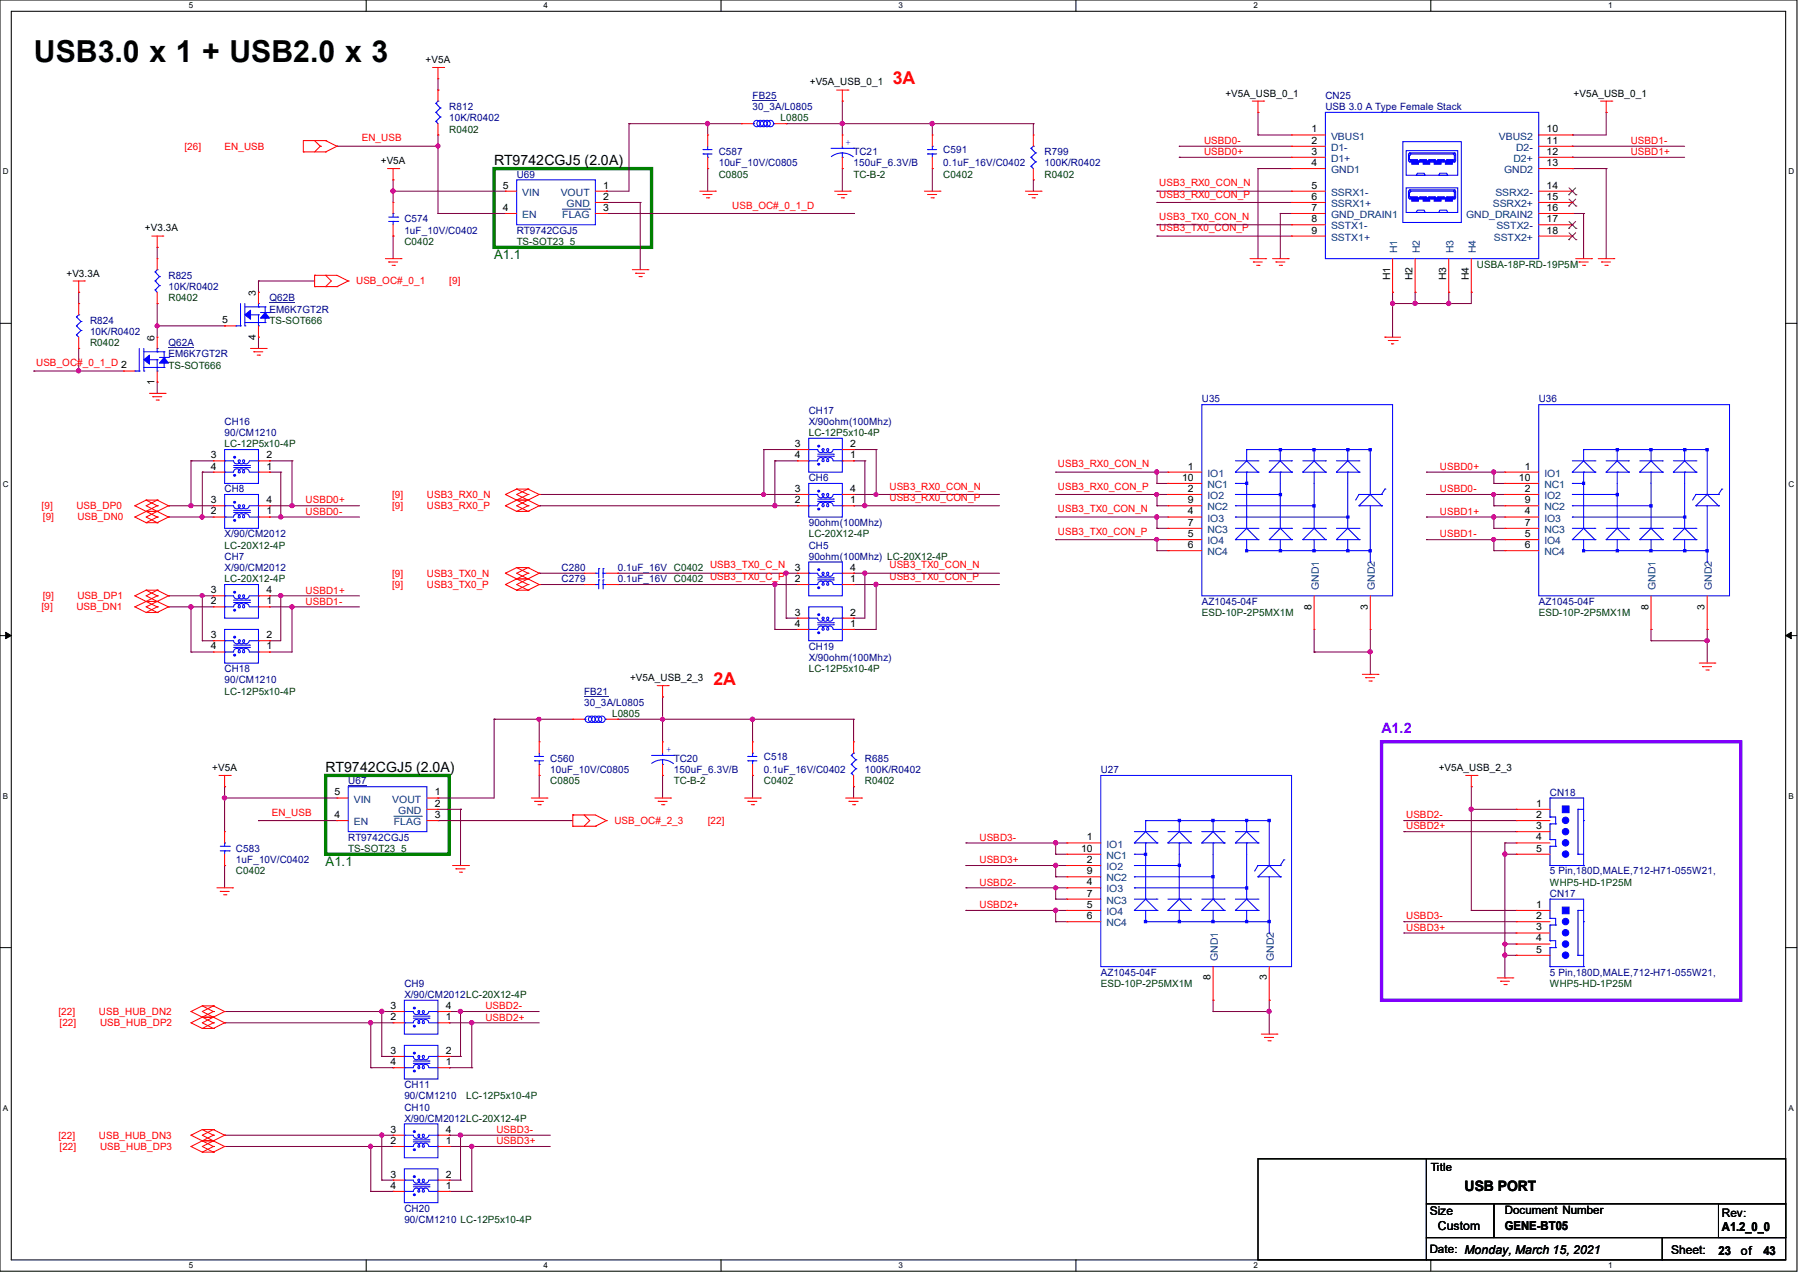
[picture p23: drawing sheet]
<svg xmlns="http://www.w3.org/2000/svg" width="297mm" height="210mm" viewBox="0 0 297 210" stroke-linecap="round" stroke-linejoin="round" font-family="sans-serif">
<defs><g id="words">
<text font-size="5" x="5.6" y="10.2">USB3.0 x 1 + USB2.0 x 3</text>
<g font-size="2.9" fill="#f00">
<text x="147.4" y="13.8">3A</text>
<text x="117.8" y="113">2A</text>
</g>
<text font-size="2.4" fill="#8000ff" x="228.1" y="120.9">A1.2</text>
<text font-size="2.4" x="241.8" y="196.5">USB PORT</text>
<g font-size="2.3">
<text x="81.6" y="27.2">RT9742CGJ5 (2.0A)</text>
<text x="53.8" y="127.3">RT9742CGJ5 (2.0A)</text>
</g>
<g font-size="2.2" fill="#008000">
<text x="81.6" y="42.8">A1.1</text>
<text x="53.8" y="142.9">A1.1</text>
</g>
<g font-size="2">
<text x="236.1" y="200.4">Size</text>
<text x="237.4" y="202.9">Custom</text>
<text x="248.5" y="202.9">GENE-BT05</text>
<text x="284.3" y="203.1">A1.2_0_0</text>
<text x="275.9" y="206.9">Sheet:</text>
<text x="283.7" y="207">23</text>
<text x="287.4" y="207">of</text>
<text x="291.1" y="207">43</text>
</g>
<g font-size="1.9">
<text x="236.2" y="193.3">Title</text>
<text x="248.5" y="200.3">Document Number</text>
<text x="284.3" y="200.7">Rev:</text>
<text x="236.1" y="206.8">Date: Monday, March 15, 2021</text>
</g>
<g font-size="1.7">
<text x="70.3" y="10.4">+V5A</text>
<text x="133.7" y="14.1">+V5A_USB_0_1</text>
<text x="202.3" y="16">+V5A_USB_0_1</text>
<text x="259.8" y="16">+V5A_USB_0_1</text>
<text x="216.5" y="21.8">1</text>
<text x="216.5" y="23.7">2</text>
<text x="255.3" y="21.8">10</text>
<text x="255.3" y="23.7">11</text>
<text x="62.9" y="27.1">+V5A</text>
<text x="216.5" y="25.5">3</text>
<text x="216.5" y="27.4">4</text>
<text x="255.3" y="25.5">12</text>
<text x="255.3" y="27.4">13</text>
<text x="83" y="34.8">4</text>
<text x="83" y="31.1">5</text>
<text x="99.6" y="34.8">3</text>
<text x="99.6" y="33">2</text>
<text x="99.6" y="31.1">1</text>
<text x="216.5" y="31.1">5</text>
<text x="216.5" y="33">6</text>
<text x="216.5" y="34.8">7</text>
<text x="255.3" y="31.1">14</text>
<text x="255.3" y="33">15</text>
<text x="255.3" y="34.8">16</text>
<text x="23.9" y="38.2">+V3.3A</text>
<text x="216.5" y="36.7">8</text>
<text x="216.5" y="38.5">9</text>
<text x="255.3" y="36.7">17</text>
<text x="255.3" y="38.5">18</text>
<text x="11" y="45.6">+V3.3A</text>
<text x="229.5" y="46.2" transform="rotate(-90 229.5 46.2)">H1</text>
<text x="233.2" y="46.2" transform="rotate(-90 233.2 46.2)">H2</text>
<text x="238.8" y="46.2" transform="rotate(-90 238.8 46.2)">H3</text>
<text x="242.5" y="46.2" transform="rotate(-90 242.5 46.2)">H4</text>
<text x="36.7" y="53.3">5</text>
<text x="42.2" y="48.8" transform="rotate(-90 42.2 48.8)">3</text>
<text x="25.5" y="56.2" transform="rotate(-90 25.5 56.2)">6</text>
<text x="42.2" y="56" transform="rotate(-90 42.2 56)">4</text>
<text x="25.5" y="63.5" transform="rotate(-90 25.5 63.5)">1</text>
<text x="34.8" y="77.5">4</text>
<text x="34.8" y="75.6">3</text>
<text x="44" y="75.6">2</text>
<text x="44" y="77.5">1</text>
<text x="131.2" y="75.6">4</text>
<text x="131.2" y="73.7">3</text>
<text x="140.4" y="73.7">2</text>
<text x="140.4" y="75.6">1</text>
<text x="196.1" y="77.5">1</text>
<text x="251.8" y="77.5">1</text>
<text x="34.8" y="83">3</text>
<text x="44" y="83">4</text>
<text x="131.2" y="83">2</text>
<text x="131.2" y="81.2">3</text>
<text x="140.4" y="81.2">4</text>
<text x="140.4" y="83">1</text>
<text x="195.2" y="79.3">10</text>
<text x="196.1" y="81.2">2</text>
<text x="196.1" y="83">9</text>
<text x="250.8" y="79.3">10</text>
<text x="251.8" y="81.2">2</text>
<text x="251.8" y="83">9</text>
<text x="34.8" y="84.9">2</text>
<text x="44" y="84.9">1</text>
<text x="196.1" y="84.9">4</text>
<text x="196.1" y="88.6">5</text>
<text x="196.1" y="86.7">7</text>
<text x="251.8" y="84.9">4</text>
<text x="251.8" y="88.6">5</text>
<text x="251.8" y="86.7">7</text>
<text x="131.2" y="94.1">3</text>
<text x="140.4" y="94.1">4</text>
<text x="196.1" y="90.4">6</text>
<text x="251.8" y="90.4">6</text>
<text x="34.8" y="99.7">2</text>
<text x="34.8" y="97.9">3</text>
<text x="44" y="97.9">4</text>
<text x="44" y="99.7">1</text>
<text x="131.2" y="96">2</text>
<text x="131.2" y="101.6">3</text>
<text x="140.4" y="96">1</text>
<text x="140.4" y="101.6">2</text>
<text x="216.5" y="100.6" transform="rotate(-90 216.5 100.6)">8</text>
<text x="225.8" y="100.6" transform="rotate(-90 225.8 100.6)">3</text>
<text x="272.2" y="100.6" transform="rotate(-90 272.2 100.6)">8</text>
<text x="281.4" y="100.6" transform="rotate(-90 281.4 100.6)">3</text>
<text x="34.8" y="107.1">4</text>
<text x="34.8" y="105.3">3</text>
<text x="44" y="105.3">2</text>
<text x="44" y="107.1">1</text>
<text x="131.2" y="103.4">4</text>
<text x="140.4" y="103.4">1</text>
<text x="104" y="112.4">+V5A_USB_2_3</text>
<text x="35.1" y="127.2">+V5A</text>
<text x="55.2" y="131.2">5</text>
<text x="71.8" y="131.2">1</text>
<text x="237.5" y="127.2">+V5A_USB_2_3</text>
<text x="55.2" y="135">4</text>
<text x="71.8" y="135">3</text>
<text x="71.8" y="133.1">2</text>
<text x="253.6" y="133.1">1</text>
<text x="253.6" y="135">2</text>
<text x="253.6" y="136.8">3</text>
<text x="178.5" y="140.5">10</text>
<text x="179.4" y="138.6">1</text>
<text x="179.4" y="142.4">2</text>
<text x="253.6" y="138.6">4</text>
<text x="253.6" y="140.5">5</text>
<text x="179.4" y="146">4</text>
<text x="179.4" y="149.8">5</text>
<text x="179.4" y="147.9">7</text>
<text x="179.4" y="144.2">9</text>
<text x="253.6" y="149.8">1</text>
<text x="179.4" y="151.6">6</text>
<text x="253.6" y="151.6">2</text>
<text x="253.6" y="153.5">3</text>
<text x="253.6" y="155.3">4</text>
<text x="199.9" y="161.8" transform="rotate(-90 199.9 161.8)">8</text>
<text x="209.1" y="161.8" transform="rotate(-90 209.1 161.8)">3</text>
<text x="253.6" y="157.2">5</text>
<text x="64.5" y="166.5">3</text>
<text x="73.6" y="166.5">4</text>
<text x="64.5" y="173.9">3</text>
<text x="64.5" y="168.3">2</text>
<text x="73.6" y="173.9">2</text>
<text x="73.6" y="168.3">1</text>
<text x="64.5" y="175.7">4</text>
<text x="73.6" y="175.7">1</text>
<text x="64.5" y="188.7">2</text>
<text x="64.5" y="186.9">3</text>
<text x="73.6" y="186.9">4</text>
<text x="73.6" y="188.7">1</text>
<text x="64.5" y="196.1">4</text>
<text x="64.5" y="194.3">3</text>
<text x="73.6" y="194.3">2</text>
<text x="73.6" y="196.1">1</text>
</g>
<g font-size="1.7" fill="#000080">
<text x="124.2" y="16.3">FB25</text>
<text x="218.8" y="16.3">CN25</text>
<text x="74.2" y="18.2">R812</text>
<text x="74.2" y="20">10K/R0402</text>
<text x="124.2" y="18.2">30_3A/L0805</text>
<text x="218.8" y="18.2">USB 3.0 A Type Female Stack</text>
<text x="85.3" y="29.3">U69</text>
<text x="118.7" y="25.6">C587</text>
<text x="118.7" y="27.4">10uF_10V/C0805</text>
<text x="140.9" y="25.6">TC21</text>
<text x="140.9" y="27.4">150uF_6.3V/B</text>
<text x="155.7" y="25.2">C591</text>
<text x="155.7" y="27.4">0.1uF_16V/C0402</text>
<text x="172.5" y="25.6">R799</text>
<text x="172.5" y="27.4">100K/R0402</text>
<text x="66.8" y="36.7">C574</text>
<text x="66.8" y="38.6">1uF_10V/C0402</text>
<text x="85.3" y="38.6">RT9742CGJ5</text>
<text x="27.8" y="46">R825</text>
<text x="27.8" y="47.8">10K/R0402</text>
<text x="14.9" y="53.4">R824</text>
<text x="44.5" y="49.7">Q62B</text>
<text x="44.5" y="51.6">EM6K7GT2R</text>
<text x="14.9" y="55.2">10K/R0402</text>
<text x="27.8" y="57.1">Q62A</text>
<text x="27.8" y="59">EM6K7GT2R</text>
<text x="37.1" y="70.1">CH16</text>
<text x="37.1" y="72">90/CM1210</text>
<text x="133.5" y="68.2">CH17</text>
<text x="133.5" y="70.1">X/90ohm(100Mhz)</text>
<text x="198.4" y="66.4">U35</text>
<text x="254" y="66.4">U36</text>
<text x="37.1" y="81.2">CH8</text>
<text x="133.5" y="79.4">CH6</text>
<text x="37.1" y="88.6">X/90/CM2012</text>
<text x="133.5" y="86.8">90ohm(100Mhz)</text>
<text x="37.1" y="92.3">CH7</text>
<text x="37.1" y="94.2">X/90/CM2012</text>
<text x="92.7" y="94.2">C280</text>
<text x="102" y="94.2">0.1uF_16V C0402</text>
<text x="133.5" y="90.5">CH5</text>
<text x="133.5" y="92.3">90ohm(100Mhz) LC-20X12-4P</text>
<text x="92.7" y="96.1">C279</text>
<text x="102" y="96.1">0.1uF_16V C0402</text>
<text x="198.4" y="99.8">AZ1045-04F</text>
<text x="254" y="99.8">AZ1045-04F</text>
<text x="133.5" y="107.2">CH19</text>
<text x="37.1" y="110.9">CH18</text>
<text x="37.1" y="112.7">90/CM1210</text>
<text x="133.5" y="109.1">X/90ohm(100Mhz)</text>
<text x="96.4" y="114.6">FB21</text>
<text x="96.4" y="116.5">30_3A/L0805</text>
<text x="90.8" y="125.7">C560</text>
<text x="111.3" y="125.7">TC20</text>
<text x="126.1" y="125.3">C518</text>
<text x="142.8" y="125.7">R685</text>
<text x="57.5" y="129.4">U67</text>
<text x="90.8" y="127.6">10uF_10V/C0805</text>
<text x="111.3" y="127.6">150uF_6.3V/B</text>
<text x="126.1" y="127.6">0.1uF_16V/C0402</text>
<text x="142.8" y="127.6">100K/R0402</text>
<text x="181.7" y="127.6">U27</text>
<text x="255.9" y="131.3">CN18</text>
<text x="38.9" y="140.5">C583</text>
<text x="38.9" y="142.4">1uF_10V/C0402</text>
<text x="57.5" y="138.7">RT9742CGJ5</text>
<text x="255.9" y="144.3">5 Pin,180D,MALE,712-H71-055W21,</text>
<text x="255.9" y="148">CN17</text>
<text x="181.7" y="161">AZ1045-04F</text>
<text x="255.9" y="161">5 Pin,180D,MALE,712-H71-055W21,</text>
<text x="66.8" y="162.8">CH9</text>
<text x="66.8" y="164.7">X/90/CM2012LC-20X12-4P</text>
<text x="66.8" y="179.5">CH11</text>
<text x="66.8" y="181.4">90/CM1210</text>
<text x="66.8" y="183.2">CH10</text>
<text x="66.8" y="185">X/90/CM2012LC-20X12-4P</text>
<text x="66.8" y="199.9">CH20</text>
<text x="66.8" y="201.8">90/CM1210 LC-12P5x10-4P</text>
</g>
<g font-size="1.7" fill="#f00">
<text x="59.7" y="23.3">EN_USB</text>
<text x="198.8" y="23.7">USBD0-</text>
<text x="269.2" y="23.7">USBD1-</text>
<text x="30.4" y="24.7">[26]</text>
<text x="37.1" y="24.7">EN_USB</text>
<text x="198.8" y="25.6">USBD0+</text>
<text x="269.2" y="25.6">USBD1+</text>
<text x="120.9" y="34.4">USB_OC#_0_1_D</text>
<text x="191.4" y="30.7">USB3_RX0_CON_N</text>
<text x="191.4" y="32.6">USB3_RX0_CON_P</text>
<text x="191.4" y="38.1">USB3_TX0_CON_P</text>
<text x="191.4" y="36.3">USB3_TX0_CON_N</text>
<text x="58.8" y="46.9">USB_OC#_0_1</text>
<text x="74.2" y="46.9">[9]</text>
<text x="6" y="60.4">USB_OC#_0_1_D 2</text>
<text x="174.7" y="77.1">USB3_RX0_CON_N</text>
<text x="237.7" y="77.5">USBD0+</text>
<text x="6.9" y="84">[9]</text>
<text x="12.6" y="84">USB_DP0</text>
<text x="50.5" y="83.1">USBD0+</text>
<text x="64.7" y="84">[9]</text>
<text x="64.7" y="82.2">[9]</text>
<text x="70.5" y="84">USB3_RX0_P</text>
<text x="70.5" y="82.2">USB3_RX0_N</text>
<text x="146.9" y="80.8">USB3_RX0_CON_N</text>
<text x="146.9" y="82.6">USB3_RX0_CON_P</text>
<text x="174.7" y="80.8">USB3_RX0_CON_P</text>
<text x="237.7" y="81.2">USBD0-</text>
<text x="7.1" y="85.9">[9]</text>
<text x="12.8" y="85.9">USB_DN0</text>
<text x="50.5" y="84.9">USBD0-</text>
<text x="174.7" y="88.2">USB3_TX0_CON_P</text>
<text x="174.7" y="84.5">USB3_TX0_CON_N</text>
<text x="237.7" y="84.9">USBD1+</text>
<text x="237.7" y="88.6">USBD1-</text>
<text x="64.7" y="95.1">[9]</text>
<text x="70.5" y="95.1">USB3_TX0_N</text>
<text x="117.2" y="93.8">USB3_TX0_C_N</text>
<text x="117.2" y="95.6">USB3_TX0_C_P</text>
<text x="146.9" y="95.6">USB3_TX0_CON_P</text>
<text x="146.9" y="93.8">USB3_TX0_CON_N</text>
<text x="6.9" y="100.7">[9]</text>
<text x="7.1" y="98.8">[9]</text>
<text x="12.6" y="100.7">USB_DN1</text>
<text x="12.8" y="98.8">USB_DP1</text>
<text x="50.5" y="97.9">USBD1+</text>
<text x="50.5" y="99.7">USBD1-</text>
<text x="64.7" y="97">[9]</text>
<text x="70.5" y="97">USB3_TX0_P</text>
<text x="44.9" y="134.6">EN_USB</text>
<text x="101.4" y="135.9">USB_OC#_2_3</text>
<text x="116.8" y="135.9">[22]</text>
<text x="232.2" y="136.8">USBD2+</text>
<text x="232.2" y="135">USBD2-</text>
<text x="161.7" y="142.4">USBD3+</text>
<text x="161.7" y="138.7">USBD3-</text>
<text x="161.7" y="146.1">USBD2-</text>
<text x="161.7" y="149.8">USBD2+</text>
<text x="232.2" y="151.7">USBD3-</text>
<text x="232.2" y="153.5">USBD3+</text>
<text x="9.7" y="167.4">[22]</text>
<text x="16.3" y="167.4">USB_HUB_DN2</text>
<text x="80.1" y="166.5">USBD2-</text>
<text x="9.8" y="169.3">[22]</text>
<text x="16.5" y="169.3">USB_HUB_DP2</text>
<text x="80.1" y="168.4">USBD2+</text>
<text x="9.7" y="187.8">[22]</text>
<text x="9.8" y="189.7">[22]</text>
<text x="16.3" y="187.8">USB_HUB_DN3</text>
<text x="16.5" y="189.7">USB_HUB_DP3</text>
<text x="82" y="186.9">USBD3-</text>
<text x="82" y="188.8">USBD3+</text>
</g>
<g font-size="1.7" fill="#004000">
<text x="74.2" y="21.9">R0402</text>
<text x="128.9" y="20">L0805</text>
<text x="118.7" y="29.3">C0805</text>
<text x="140.9" y="29.3">TC-B-2</text>
<text x="155.7" y="29.3">C0402</text>
<text x="172.5" y="29.3">R0402</text>
<text x="66.8" y="40.4">C0402</text>
<text x="85.3" y="40.4">TS-SOT23_5</text>
<text x="243.8" y="44.2">USBA-18P-RD-19P5M</text>
<text x="27.8" y="49.7">R0402</text>
<text x="44.5" y="53.4">TS-SOT666</text>
<text x="14.9" y="57.1">R0402</text>
<text x="27.8" y="60.8">TS-SOT666</text>
<text x="133.5" y="72">LC-12P5x10-4P</text>
<text x="37.1" y="73.8">LC-12P5x10-4P</text>
<text x="133.5" y="88.6">LC-20X12-4P</text>
<text x="37.1" y="90.5">LC-20X12-4P</text>
<text x="37.1" y="96.1">LC-20X12-4P</text>
<text x="198.4" y="101.6">ESD-10P-2P5MX1M</text>
<text x="254" y="101.6">ESD-10P-2P5MX1M</text>
<text x="133.5" y="110.9">LC-12P5x10-4P</text>
<text x="37.1" y="114.6">LC-12P5x10-4P</text>
<text x="101" y="118.3">L0805</text>
<text x="90.8" y="129.4">C0805</text>
<text x="111.3" y="129.4">TC-B-2</text>
<text x="126.1" y="129.4">C0402</text>
<text x="142.8" y="129.4">R0402</text>
<text x="57.5" y="140.5">TS-SOT23_5</text>
<text x="38.9" y="144.3">C0402</text>
<text x="255.9" y="146.1">WHP5-HD-1P25M</text>
<text x="181.7" y="162.8">ESD-10P-2P5MX1M</text>
<text x="255.9" y="162.8">WHP5-HD-1P25M</text>
<text x="77" y="181.4">LC-12P5x10-4P</text>
</g>
<g font-size="1.7" fill="#004080">
<text x="219.7" y="23">VBUS1</text>
<text x="247.5" y="23">VBUS2</text>
<text x="219.7" y="24.9">D1-</text>
<text x="219.7" y="26.7">D1+</text>
<text x="219.7" y="28.6">GND1</text>
<text x="248.3" y="28.6">GND2</text>
<text x="249.9" y="26.7">D2+</text>
<text x="250.3" y="24.9">D2-</text>
<text x="86.2" y="36">EN</text>
<text x="86.2" y="32.3">VIN</text>
<text x="92.6" y="32.3">VOUT</text>
<text x="92.8" y="36">FLAG</text>
<text x="93.6" y="34.2">GND</text>
<text x="219.7" y="32.3">SSRX1-</text>
<text x="219.7" y="34.2">SSRX1+</text>
<text x="219.7" y="36">GND_DRAIN1</text>
<text x="242.1" y="36">GND_DRAIN2</text>
<text x="246.5" y="34.2">SSRX2+</text>
<text x="246.9" y="32.3">SSRX2-</text>
<text x="219.7" y="37.8">SSTX1-</text>
<text x="219.7" y="39.7">SSTX1+</text>
<text x="230.7" y="41.7" transform="rotate(-90 230.7 41.7)">H1</text>
<text x="234.4" y="41.7" transform="rotate(-90 234.4 41.7)">H2</text>
<text x="239.9" y="41.7" transform="rotate(-90 239.9 41.7)">H3</text>
<text x="243.7" y="41.7" transform="rotate(-90 243.7 41.7)">H4</text>
<text x="246.6" y="39.7">SSTX2+</text>
<text x="247.1" y="37.8">SSTX2-</text>
<text x="199.3" y="78.7">IO1</text>
<text x="199.3" y="82.3">IO2</text>
<text x="199.3" y="80.5">NC1</text>
<text x="255" y="78.7">IO1</text>
<text x="255" y="82.3">IO2</text>
<text x="255" y="80.5">NC1</text>
<text x="199.3" y="86.1">IO3</text>
<text x="199.3" y="89.8">IO4</text>
<text x="199.3" y="87.9">NC3</text>
<text x="199.3" y="84.2">NC2</text>
<text x="255" y="86.1">IO3</text>
<text x="255" y="89.8">IO4</text>
<text x="255" y="87.9">NC3</text>
<text x="255" y="84.2">NC2</text>
<text x="199.3" y="91.6">NC4</text>
<text x="255" y="91.6">NC4</text>
<text x="217.7" y="97.4" transform="rotate(-90 217.7 97.4)">GND1</text>
<text x="227" y="97.4" transform="rotate(-90 227 97.4)">GND2</text>
<text x="273.3" y="97.4" transform="rotate(-90 273.3 97.4)">GND1</text>
<text x="282.6" y="97.4" transform="rotate(-90 282.6 97.4)">GND2</text>
<text x="58.4" y="136.1">EN</text>
<text x="58.4" y="132.4">VIN</text>
<text x="64.8" y="132.4">VOUT</text>
<text x="65" y="136.1">FLAG</text>
<text x="65.7" y="134.3">GND</text>
<text x="182.7" y="139.8">IO1</text>
<text x="182.7" y="143.6">IO2</text>
<text x="182.7" y="141.7">NC1</text>
<text x="182.7" y="147.2">IO3</text>
<text x="182.7" y="149.1">NC3</text>
<text x="182.7" y="145.4">NC2</text>
<text x="182.7" y="151">IO4</text>
<text x="182.7" y="152.8">NC4</text>
<text x="201" y="158.5" transform="rotate(-90 201 158.5)">GND1</text>
<text x="210.3" y="158.5" transform="rotate(-90 210.3 158.5)">GND2</text>
</g>
<g font-size="1.5" fill="#00f">
<text x="139.6" y="23.9">+</text>
<text x="110" y="124">+</text>
</g>
<g font-size="1.3">
<text x="31.2" y="1.4">5</text>
<text x="89.7" y="1.4">4</text>
<text x="148.3" y="1.4">3</text>
<text x="206.9" y="1.4">2</text>
<text x="265.5" y="1.4">1</text>
<text x=".5" y="28.8">D</text>
<text x="295.3" y="28.8">D</text>
<text x=".5" y="80.3">C</text>
<text x="295.3" y="80.3">C</text>
<text x=".5" y="131.8">B</text>
<text x="295.3" y="131.8">B</text>
<text x=".5" y="183.3">A</text>
<text x="295.3" y="183.3">A</text>
<text x="31.2" y="209.3">5</text>
<text x="89.7" y="209.3">4</text>
<text x="148.3" y="209.3">3</text>
<text x="206.9" y="209.3">2</text>
<text x="265.5" y="209.3">1</text>
</g>
</g></defs>
<path d="M0 0h296.7v209.7h-296.7zM1.9 1.9h292.9v206h-292.9z" fill="none" stroke="#000" stroke-width=".17"/>
<g fill="#fff">
<path d="M31.2 .2h.7v1.5h-.7z"/>
<path d="M31.2 208.1h.7v1.4h-.7z"/>
</g>
<path d="M60.5 0v1.9M60.5 207.9v1.8" fill="none" stroke="#000" stroke-width=".17"/>
<g fill="#fff">
<path d="M89.7 .2h.8v1.5h-.8z"/>
<path d="M89.7 208.1h.8v1.4h-.8z"/>
</g>
<path d="M119 0v1.9M119 207.9v1.8" fill="none" stroke="#000" stroke-width=".17"/>
<g fill="#fff">
<path d="M148.3 .2h.8v1.5h-.8z"/>
<path d="M148.3 208.1h.8v1.4h-.8z"/>
</g>
<path d="M177.6 0v1.9M177.6 207.9v1.8" fill="none" stroke="#000" stroke-width=".17"/>
<g fill="#fff">
<path d="M206.9 .2h.7v1.5h-.7z"/>
<path d="M206.9 208.1h.7v1.4h-.7z"/>
</g>
<path d="M236.2 0v1.9M236.2 207.9v1.8" fill="none" stroke="#000" stroke-width=".17"/>
<g fill="#fff">
<path d="M265.5 .2h.7v1.5h-.7z"/>
<path d="M265.5 208.1h.7v1.4h-.7z"/>
<path d="M.5 27.6h.9v1.5h-.9z"/>
<path d="M295.3 27.6h.9v1.5h-.9z"/>
<path d="M.5 79.1h.9v1.5h-.9z"/>
<path d="M295.3 79.1h.9v1.5h-.9z"/>
</g>
<path d="M0 53.3h1.9M294.8 53.3h1.9" fill="none" stroke="#000" stroke-width=".17"/>
<g fill="#fff">
<path d="M.5 130.6h.8v1.5h-.8z"/>
<path d="M295.3 130.6h.8v1.5h-.8z"/>
</g>
<path d="M0 104.9h1.9M294.8 104.9h1.9" fill="none" stroke="#000" stroke-width=".17"/>
<path d="M.9 104.3l1 .6-1 .5zM294.8 104.9l.9-.6v1.1z" fill="#000" stroke="#000" stroke-width=".17"/>
<g fill="#fff">
<path d="M.5 182.1h.8v1.5h-.8z"/>
<path d="M295.3 182.1h.8v1.5h-.8z"/>
</g>
<path d="M0 156.3h1.9M294.8 156.3h1.9M207.7 191.2h27.8v16.7h-27.8zM235.5 198.6h11.1v5.6h-11.1zM235.5 191.2h59.3v7.4h-59.3zM246.6 198.6h48.2v5.6h-48.2zM283.7 198.6h11.1v5.6h-11.1zM235.5 204.2h38.9v3.7h-38.9zM274.4 204.2h20.4v3.7h-20.4z" fill="none" stroke="#000" stroke-width=".17"/>
<path d="M81.6 27.8h26v13h-26zM53.8 127.9h20.4v13h-20.4z" fill="none" stroke="#008000" stroke-width=".55"/>
<path d="M228.1 122.4h59.3v42.6h-59.3z" fill="none" stroke="#8000ff" stroke-width=".55"/>
<g fill="none" stroke="#800040" stroke-width=".17">
<path d="M72.3 14.9h.1M72.3 13v1.9M139.1 16.7h.1M139.1 16.7v5.6M207.7 18.5h.1M207.7 18.5v3.8M265.2 18.5h.1M265.2 18.5v3.8h-5.6M55.6 24.1h.1M55.6 24.1h16.7M64.9 29.7h.1M64.9 38.9h.1"/>
<path d="M64.9 31.5h.1M64.9 31.5h18.5M64.9 29.7v3.7M64.9 38.9v3.8M72.3 22.3h.1M72.3 35.2h.1M72.3 24.1h.1M72.3 35.2h11.1M72.3 22.3v12.9M100.1 31.5h.1M100.1 33.4h.1M100.1 35.2h40.8"/>
<path d="M100.1 33.4h5.6M103.8 20.4h.1M103.8 20.4h18.6M103.8 20.4v11.1h-3.7M105.7 33.4h.1M105.7 33.4v11.1M116.8 20.4h.1M116.8 27.8h.1M116.8 20.4v1.9M116.8 27.8v3.7M129.8 20.4h.1M129.8 20.4h40.8"/>
<path d="M139.1 27.8h.1M139.1 20.4h.1M139.1 27.8v3.7M140.9 35.2h.1M153.9 27.8h.1M153.9 20.4h.1M153.9 20.4v1.9M153.9 27.8v3.7M170.6 29.7h.1M170.6 20.4h.1M170.6 20.4v1.9M170.6 29.7v1.8"/>
<path d="M191 38.9h.1M191 37.1h.1M191 31.5h.1M191 33.4h.1M191 31.5h22.2M191 38.9h22.2M191 37.1h22.2M191 33.4h22.2M194.7 24.1h.1M194.7 26h.1M194.7 24.1h18.5M194.7 26h18.5"/>
<path d="M207.7 27.8h.1M207.7 22.3h.1M207.7 22.3h5.5M207.7 27.8h5.5M207.7 27.8v14.9M211.4 35.2h.1M211.4 35.2v7.5M211.4 35.2h1.8M259.6 22.3h.1M259.6 35.2h.1M259.6 27.8h.1M259.6 24.1h.1"/>
<path d="M259.6 26h.1M259.6 35.2h1.9M259.6 27.8h5.6M259.6 24.1h18.5M259.6 26h18.5M261.5 35.2h.1M261.5 35.2v7.5M265.2 27.8h.1M265.2 27.8v14.9M13 48.2h.1M13 57.5h.1M13 48.2v1.9"/>
<path d="M13 57.5v3.7M26 40.8h.1M26 53.8h.1M26 50.1h.1M26 40.8v1.9M26 50.1v5.5M26 53.8h11.1M37.1 53.8h.1M42.7 55.6h.1M42.7 46.4h.1M42.7 48.2h.1M42.7 46.4v1.8"/>
<path d="M42.7 55.6v1.9M42.7 46.4h9.2M229.9 48.2h.1M229.9 50.1h.1M229.9 48.2v7.4M233.6 48.2h.1M233.6 50.1h.1M233.6 48.2v1.9M239.2 48.2h.1M239.2 50.1h.1M239.2 48.2v1.9M242.9 48.2h.1"/>
<path d="M242.9 48.2v1.9h-13M5.6 61.2h.1M5.6 61.2h14.8M13 61.2h.1M26 63h.1M26 63v1.9M31.5 76h.1M31.5 76h3.7M31.5 76v7.4M33.4 77.9h.1M33.4 77.9h1.8M33.4 77.9v7.4"/>
<path d="M44.5 77.9h.1M44.5 76h.1M44.5 77.9h1.9M44.5 76h3.7M46.4 77.9h.1M46.4 77.9v7.4M48.2 76h.1M48.2 76v7.4M126.1 74.2h.1M126.1 74.2h5.6M126.1 74.2v7.4M127.9 76h.1"/>
<path d="M127.9 76h3.8M127.9 76v7.4M140.9 76h.1M140.9 74.2h.1M140.9 74.2h3.8M140.9 76h1.9M142.8 76h.1M142.8 76v7.4M144.7 74.2h.1M144.7 74.2v7.4M174.3 77.9h.1M174.3 77.9h18.5"/>
<path d="M191 79.8h.1M191 77.9h.1M191 79.8h1.8M191 77.9v1.9M235.5 77.9h.1M235.5 77.9h13M246.6 77.9h.1M246.6 79.8h.1M246.6 79.8h1.9M246.6 77.9v1.9M27.8 98.3h.1M27.8 85.3h.1"/>
<path d="M27.8 83.4h.1M27.8 83.4h7.4M27.8 85.3h7.4M27.8 98.3h7.4M31.5 83.4h.1M33.4 98.3h.1M33.4 85.3h.1M33.4 98.3v7.4M44.5 83.4h.1M44.5 98.3h.1M44.5 85.3h.1M44.5 83.4h14.9"/>
<path d="M44.5 85.3h14.9M44.5 98.3h14.9M46.4 98.3h.1M46.4 85.3h.1M46.4 98.3v7.4h-1.9M48.2 83.4h.1M89 96.4h.1M89 94.6h.1M89 81.6h.1M89 83.4h.1M89 81.6h42.7M89 83.4h42.7"/>
<path d="M89 96.4h7.4M89 94.6h7.4M102 94.6h.1M102 96.4h.1M102 96.4h29.7M102 94.6h29.7M126.1 81.6h.1M127.9 83.4h.1M127.9 96.4h.1M127.9 96.4v7.4M129.8 94.6h.1M129.8 94.6v7.4"/>
<path d="M140.9 83.4h.1M140.9 94.6h.1M140.9 96.4h.1M140.9 81.6h.1M140.9 81.6h24.1M140.9 83.4h24.1M140.9 96.4h24.1M140.9 94.6h24.1M142.8 94.6h.1M142.8 83.4h.1M142.8 94.6v7.4h-1.9M144.7 81.6h.1"/>
<path d="M144.7 96.4h.1M144.7 96.4v7.4h-3.8M174.3 81.6h.1M174.3 89h.1M174.3 85.3h.1M174.3 81.6h18.5M174.3 89h18.5M174.3 85.3h18.5M191 83.4h.1M191 81.6h.1M191 89h.1M191 85.3h.1"/>
<path d="M191 87.2h.1M191 90.8h.1M191 83.4h1.8M191 81.6v1.8M191 85.3v1.9M191 89v1.8M191 87.2h1.8M191 90.8h1.8M235.5 85.3h.1M235.5 81.6h.1M235.5 89h.1M235.5 81.6h13"/>
<path d="M235.5 89h13M235.5 85.3h13M246.6 89h.1M246.6 85.3h.1M246.6 81.6h.1M246.6 90.8h.1M246.6 83.4h.1M246.6 87.2h.1M246.6 83.4h1.9M246.6 87.2h1.9M246.6 90.8h1.9M246.6 81.6v1.8"/>
<path d="M246.6 85.3v1.9M246.6 89v1.8M27.8 100.1h.1M27.8 100.1h7.4M31.5 100.1h.1M31.5 107.6h.1M31.5 107.6h3.7M31.5 100.1v7.5M33.4 105.7h.1M33.4 105.7h1.8M44.5 105.7h.1M44.5 107.6h.1"/>
<path d="M44.5 100.1h.1M44.5 100.1h14.9M48.2 100.1h.1M48.2 100.1v7.5h-3.7M81.6 118.7h.1M81.6 118.7h13M81.6 118.7v13h-9.3M89 118.7h.1M89 118.7v3.7M102 118.7h.1M102 118.7h38.9M109.4 118.7h.1"/>
<path d="M109.4 115h.1M109.4 115v7.4M124.2 118.7h.1M124.2 118.7v3.7M127.9 103.8h.1M127.9 103.8h3.8M129.8 102h.1M129.8 102h1.9M140.9 118.7h.1M140.9 102h.1M140.9 103.8h.1M140.9 118.7v3.7"/>
<path d="M217 107.6h.1M217 103.8v3.8M217 107.6h9.2M226.2 107.6h.1M226.2 111.3h.1M226.2 103.8v7.5M272.6 103.8h.1M272.6 105.7h.1M272.6 103.8v1.9M272.6 105.7h9.3M281.9 105.7h.1M281.9 103.8h.1"/>
<path d="M281.9 103.8v5.6M37.1 129.8h.1M37.1 131.7h.1M37.1 131.7h18.5M37.1 129.8v7.4M42.7 135.4h.1M42.7 135.4h12.9M72.3 131.7h.1M72.3 135.4h.1M72.3 133.5h3.7M72.3 135.4h22.3M76 133.5h.1"/>
<path d="M76 133.5v9.3M89 127.9h.1M89 127.9v3.8M109.4 127.9h.1M109.4 127.9v3.8M124.2 127.9h.1M124.2 127.9v3.8M140.9 129.8h.1M140.9 129.8v1.9M159.5 139.1h.1M159.5 139.1h16.6M174.3 139.1h.1"/>
<path d="M174.3 139.1v1.8M231.8 137.2h.1M231.8 135.4h.1M231.8 137.2h18.5M231.8 135.4h18.5M242.9 133.5h.1M242.9 129.8h.1M242.9 129.8v20.4M242.9 133.5h7.4M248.5 139.1h.1M248.5 139.1h1.8M248.5 139.1v22.2"/>
<path d="M37.1 142.8h.1M37.1 142.8v3.7M159.5 142.8h.1M159.5 146.5h.1M159.5 150.2h.1M159.5 146.5h16.6M159.5 150.2h16.6M159.5 142.8h16.6M174.3 146.5h.1M174.3 150.2h.1M174.3 142.8h.1M174.3 140.9h.1"/>
<path d="M174.3 144.7h.1M174.3 152.1h.1M174.3 148.3h.1M174.3 142.8v1.9M174.3 146.5v1.8M174.3 150.2v1.9M174.3 140.9h1.8M174.3 144.7h1.8M174.3 152.1h1.8M174.3 148.3h1.8M231.8 152.1h.1M231.8 153.9h.1"/>
<path d="M231.8 152.1h18.5M231.8 153.9h18.5M242.9 150.2h.1M242.9 150.2h7.4M248.5 140.9h.1M248.5 155.7h.1M248.5 157.6h.1M248.5 140.9h1.8M248.5 155.7h1.8M248.5 157.6h1.8M250.3 140.9h.1M250.3 155.7h.1"/>
<path d="M250.3 157.6h.1M37.1 168.7h.1M37.1 166.9h.1M37.1 166.9h27.8M37.1 168.7h27.8M61.2 168.7h.1M61.2 176.1h.1M61.2 168.7v7.4M61.2 176.1h3.7M63 166.9h.1M63 174.3h.1M63 166.9v7.4"/>
<path d="M63 174.3h1.9M64.9 176.1h.1M74.2 166.9h.1M74.2 176.1h.1M74.2 168.7h.1M74.2 166.9h14.8M74.2 168.7h14.8M74.2 174.3h1.8M74.2 176.1h3.7M76 166.9h.1M76 174.3h.1M76 166.9v7.4"/>
<path d="M77.9 168.7h.1M77.9 176.1h.1M77.9 168.7v7.4M200.3 165h.1M200.3 166.9h.1M200.3 165v1.9M200.3 166.9h9.2M209.5 165h.1M209.5 166.9h.1M209.5 165v5.6M248.5 161.3h.1M37.1 189.1h.1"/>
<path d="M37.1 187.3h.1M37.1 187.3h27.8M37.1 189.1h27.8M61.2 189.1h.1M61.2 196.6h.1M61.2 189.1v7.5M61.2 196.6h3.7M63 187.3h.1M63 194.7h.1M63 187.3v7.4M63 194.7h1.9M64.9 196.6h.1"/>
<path d="M74.2 196.6h.1M74.2 189.1h.1M74.2 187.3h.1M74.2 187.3h16.6M74.2 189.1h16.6M74.2 194.7h1.8M74.2 196.6h3.7M76 187.3h.1M76 194.7h.1M76 187.3v7.4M77.9 189.1h.1M77.9 196.6h.1"/>
<path d="M77.9 189.1v7.5"/>
</g>
<g fill="#f0f" stroke="#f0f" stroke-width=".17">
<circle cx="116.8" cy="20.4" r=".35"/>
<circle cx="89" cy="118.7" r=".33"/>
<circle cx="174.3" cy="142.8" r=".35"/>
<circle cx="174.3" cy="139" r=".35"/>
<circle cx="174.3" cy="150.2" r=".35"/>
<circle cx="209.5" cy="166.9" r=".35"/>
<circle cx="144.6" cy="81.6" r=".33"/>
<circle cx="191" cy="81.6" r=".33"/>
<circle cx="191" cy="77.9" r=".35"/>
<circle cx="226.2" cy="107.5" r=".35"/>
<circle cx="144.6" cy="96.4" r=".35"/>
<circle cx="142.8" cy="94.6" r=".35"/>
<circle cx="124.2" cy="118.7" r=".35"/>
<circle cx="109.4" cy="118.7" r=".33"/>
<circle cx="191" cy="89" r=".33"/>
<circle cx="191" cy="85.3" r=".35"/>
<circle cx="239.2" cy="50.1" r=".35"/>
<circle cx="233.6" cy="50.1" r=".35"/>
<circle cx="229.9" cy="50.1" r=".35"/>
<circle cx="246.6" cy="85.3" r=".35"/>
<circle cx="246.6" cy="81.6" r=".33"/>
<circle cx="281.8" cy="105.7" r=".35"/>
<circle cx="246.6" cy="77.9" r=".35"/>
<circle cx="246.6" cy="89" r=".33"/>
<circle cx="46.3" cy="98.3" r=".35"/>
<circle cx="153.9" cy="20.4" r=".35"/>
<circle cx="139.1" cy="20.4" r=".35"/>
<circle cx="242.9" cy="133.5" r=".35"/>
<circle cx="248.4" cy="140.9" r=".35"/>
<circle cx="248.5" cy="155.7" r=".33"/>
<circle cx="248.4" cy="157.6" r=".35"/>
<circle cx="126.1" cy="81.6" r=".33"/>
<circle cx="127.9" cy="83.4" r=".35"/>
<circle cx="142.8" cy="83.4" r=".35"/>
<circle cx="129.8" cy="94.6" r=".35"/>
<circle cx="127.9" cy="96.4" r=".35"/>
<circle cx="31.5" cy="83.4" r=".35"/>
<circle cx="33.3" cy="85.3" r=".35"/>
<circle cx="48.2" cy="83.4" r=".35"/>
<circle cx="46.3" cy="85.3" r=".35"/>
<circle cx="33.4" cy="98.3" r=".33"/>
<circle cx="31.5" cy="100.1" r=".35"/>
<circle cx="48.2" cy="100.1" r=".35"/>
<circle cx="61.2" cy="168.7" r=".35"/>
<circle cx="76" cy="166.9" r=".35"/>
<circle cx="77.9" cy="168.7" r=".35"/>
<circle cx="63" cy="166.9" r=".35"/>
<circle cx="77.9" cy="189.1" r=".35"/>
<circle cx="76" cy="187.3" r=".35"/>
<circle cx="61.2" cy="189.1" r=".35"/>
<circle cx="63" cy="187.3" r=".35"/>
<circle cx="174.3" cy="146.5" r=".33"/>
<circle cx="13" cy="61.2" r=".35"/>
<circle cx="26" cy="53.8" r=".33"/>
<circle cx="64.9" cy="31.5" r=".35"/>
<circle cx="72.3" cy="24.1" r=".33"/>
<circle cx="37.1" cy="131.6" r=".35"/>
</g>
<g fill="none" stroke="#f00" stroke-width=".17">
<path d="M71.4 11.1h1.8M72.3 13h.1M72.3 14.9h.1M72.3 11.1v1.9M72.3 14.9v1.8M73.2 11.1h.1M138.1 14.9h1.9M139.1 16.7h.1M139.1 14.9v1.8M140 14.9h.1M206.8 16.7h1.8M207.7 18.5h.1"/>
<path d="M207.7 16.7v1.8M208.6 16.7h.1M264.2 16.7h1.9M265.2 18.5h.1M265.2 16.7v1.8M266.1 16.7h.1M25.1 38.9h1.8M26 38.9v1.9M26.9 38.9h.1M50.1 25.1h.1M50.1 25.1h3.7M51.9 23.2l1 .9"/>
<path d="M52.9 24.1h.1M52.9 24.1l-1 1M53.8 23.2h.1M53.8 25.1h.1M53.8 23.2h-3.7v1.9M53.8 23.2l1.8 .9M55.6 24.1h.1M55.6 24.1l-1.8 1M64 27.8h1.8M64.9 29.7h.1M64.9 38.9h.1M64.9 33.4h.1"/>
<path d="M64.9 27.8v1.9M64.9 33.4v1.8M64.9 37.1v1.8M65.8 27.8h.1M72.3 22.3h.1M72.3 20.4v1.9M83.4 35.2h.1M83.4 31.5h.1M83.4 31.5h1.9M83.4 35.2h1.9M98.3 31.5h1.8M98.3 33.4h1.8"/>
<path d="M98.3 35.2h1.8M100.1 35.2h.1M100.1 33.4h.1M100.1 31.5h.1M115.5 31.5h2.6M116.1 32.1h.1M116.1 32.1h1.5M116.6 32.6h.4M116.8 22.3h.1M116.8 27.8h.1M116.8 22.3v1.8M116.8 26v1.8"/>
<path d="M117 32.6h.1M118.1 31.5h.1M122.4 20.4h.1M122.4 20.4h1.8M127.9 20.4h1.9M129.8 20.4h.1M137.8 31.5h2.6M138.3 32.1h.1M138.3 32.1h1.5M138.9 32.6h.4M139.1 22.3h.1M139.1 27.8h.1"/>
<path d="M139.1 22.3v1.8M139.1 26v1.8M139.3 32.6h.1M140.4 31.5h.1M152.6 31.5h2.6M153.2 32.1h.1M153.2 32.1h1.4M153.7 32.6h.4M153.9 27.8h.1M153.9 22.3h.1M153.9 22.3v1.8M153.9 26v1.8"/>
<path d="M154.1 32.6h.1M155.2 31.5h.1M169.3 31.5h2.6M169.8 32.1h.1M169.8 32.1h1.5M170.4 32.6h.4M170.6 29.7h.1M170.6 22.3h.1M170.6 22.3v1.8M170.6 27.8v1.9M170.8 32.6h.1M171.9 31.5h.1"/>
<path d="M213.2 22.3h.1M213.2 24.1h.1M213.2 26h.1M213.2 27.8h.1M213.2 31.5h.1M213.2 33.4h.1M213.2 35.2h.1M213.2 37.1h.1M213.2 38.9h.1M213.2 31.5h5.6M213.2 38.9h5.6M213.2 27.8h5.6"/>
<path d="M213.2 22.3h5.6M213.2 24.1h5.6M213.2 26h5.6M213.2 33.4h5.6M213.2 35.2h5.6M213.2 37.1h5.6M254 31.5h5.6M254 38.9h5.6M254 27.8h5.6M254 22.3h5.6M254 24.1h5.6M254 26h5.6"/>
<path d="M254 33.4h5.6M254 35.2h5.6M254 37.1h5.6M259.6 22.3h.1M259.6 24.1h.1M259.6 26h.1M259.6 27.8h.1M259.6 31.5h.1M259.6 33.4h.1M259.6 35.2h.1M259.6 37.1h.1M259.6 38.9h.1"/>
<path d="M12.1 46.4h1.8M13 48.2h.1M13 57.5h.1M13 50.1h.1M13 46.4v1.8M13 50.1v1.8M13 55.6v1.9M13.9 46.4h.1M26 40.8h.1M26 55.6h.1M26 50.1h.1M26 42.7h.1"/>
<path d="M26 42.7v1.8M26 48.2v1.9M26 55.6v1.9M37.1 53.8h.1M37.1 53.8h1.8M41.4 57.5h2.5M41.9 58h.1M41.9 58h1.5M42.5 58.6h.3M42.7 55.6h.1M42.7 48.2h.1M42.7 48.2v1.9"/>
<path d="M42.7 53.8v1.8M42.8 58.6h.1M43.9 57.5h.1M51.9 45.4h.1M51.9 47.3h.1M51.9 45.4h3.7l1.9 1M51.9 47.3h3.7M51.9 45.4v1.9M53.8 45.4h.1M53.8 47.3h.1M53.8 45.4l.9 1-.9 .9M55.6 47.3h.1"/>
<path d="M57.5 46.4h.1M57.5 46.4l-1.9 .9M63.6 42.7h2.6M64.2 43.2h.1M64.2 43.2h1.5M64.7 43.8h.4M65.1 43.8h.1M66.2 42.7h.1M104.4 44.5h2.6M104.9 45.1h.1M104.9 45.1h1.5M105.5 45.6h.4"/>
<path d="M105.9 45.6h.1M107 44.5h.1M206.4 42.7h2.6M206.9 43.2h.1M206.9 43.2h1.5M207.5 43.8h.4M207.9 43.8h.1M209 42.7h.1M210.1 42.7h2.6M210.7 43.2h.1M210.7 43.2h1.4M211.2 43.8h.4"/>
<path d="M211.6 43.8h.1M212.7 42.7h.1M228.6 55.6h.1M228.6 55.6h2.6M229.2 56.2h1.5M229.7 56.7h.1M229.7 56.7h.4M229.9 48.2h.1M229.9 42.7v5.5M230.7 56.2h.1M233.6 48.2h.1M233.6 42.7v5.5"/>
<path d="M239.2 48.2h.1M239.2 42.7v5.5M242.9 48.2h.1M242.9 42.7v5.5M260.1 42.7h2.7M260.7 43.2h.1M260.7 43.2h1.5M261.3 43.8h.3M261.6 43.8h.1M262.8 42.7h.1M263.9 42.7h2.5M264.4 43.2h.1"/>
<path d="M264.4 43.2h1.5M265 43.8h.3M265.3 43.8h.1M266.4 42.7h.1M20.4 61.2h.1M20.4 61.2h1.9M24.7 64.9h2.6M25.2 65.4h.1M25.2 65.4h1.5M25.8 66h.4M26 63h.1M26 61.2v1.8"/>
<path d="M26.2 66h.1M27.3 64.9h.1M35.2 77.9h.1M35.2 76h.1M35.2 76h1.9M35.2 77.9h1.9M42.7 76h1.8M42.7 77.9h1.8M44.5 76h.1M44.5 77.9h.1M131.7 76h.1M131.7 74.2h.1"/>
<path d="M131.7 76h1.8M131.7 74.2h1.8M139.1 76h1.8M139.1 74.2h1.8M140.9 74.2h.1M140.9 76h.1M192.8 77.9h.1M192.8 79.8h.1M192.8 77.9h5.6M192.8 79.8h5.6M248.5 77.9h.1M248.5 79.8h.1"/>
<path d="M248.5 77.9h5.5M248.5 79.8h5.5M22.3 83.4h.1M22.3 85.3h.1M22.3 98.3h.1M22.3 83.4l1.8 1M22.3 85.3l1.8 .9M22.3 98.3l1.8 .9M24.1 82.5h.1M24.1 84.4h.1M24.1 86.2h.1M24.1 99.2h.1"/>
<path d="M24.1 97.4h.1M24.1 82.5h1.9M24.1 84.4h1.9M24.1 97.4h1.9M24.1 82.5l-1.8 .9M24.1 82.5l1.9 .9M24.1 84.4l-1.8 .9M24.1 86.2h1.9M24.1 84.4l1.9 .9M24.1 99.2h1.9M24.1 99.2l-1.8 .9M24.1 99.2l1.9 .9"/>
<path d="M24.1 97.4l-1.8 .9M24.1 97.4l1.9 .9M26 84.4h.1M26 82.5h.1M26 83.4h.1M26 86.2h.1M26 85.3h.1M26 99.2h.1M26 97.4h.1M26 98.3h.1M26 82.5l1.8 .9M26 82.5l-1.9 .9 1.9 1"/>
<path d="M26 83.4l-1.9 1M26 84.4l1.8 .9M26 84.4l-1.9 .9 1.9 .9M26 85.3l-1.9 .9M26 99.2l1.8 .9M26 99.2l-1.9 .9 1.9 .9M26 97.4l1.8 .9M26 97.4l-1.9 .9 1.9 .9M26 98.3l-1.9 .9M27.8 83.4h.1M27.8 85.3h.1M27.8 98.3h.1"/>
<path d="M27.8 83.4l-1.8 1M27.8 85.3l-1.8 .9M27.8 98.3l-1.8 .9M35.2 98.3h.1M35.2 85.3h.1M35.2 83.4h.1M35.2 85.3h1.9M35.2 83.4h1.9M35.2 98.3h1.9M42.7 85.3h1.8M42.7 83.4h1.8M42.7 98.3h1.8"/>
<path d="M44.5 98.3h.1M44.5 83.4h.1M44.5 85.3h.1M83.4 83.4h.1M83.4 81.6h.1M83.4 96.4h.1M83.4 94.6h.1M83.4 83.4l1.9 1M83.4 81.6l3.8 1.8M83.4 96.4l1.9 1M83.4 94.6l3.8 1.8M85.3 82.5h.1"/>
<path d="M85.3 84.4h.1M85.3 80.7h.1M85.3 95.5h.1M85.3 97.4h.1M85.3 93.6h.1M85.3 82.5h1.9M85.3 84.4h1.9M85.3 80.7h1.9M85.3 80.7l-1.9 .9M85.3 80.7l1.9 .9M85.3 95.5h1.9M85.3 97.4h1.9"/>
<path d="M85.3 93.6h1.9M85.3 93.6l-1.9 1M85.3 93.6l1.9 1M87.2 84.4h.1M87.2 82.5h.1M87.2 83.4h.1M87.2 80.7h.1M87.2 81.6h.1M87.2 97.4h.1M87.2 95.5h.1M87.2 96.4h.1M87.2 93.6h.1"/>
<path d="M87.2 94.6h.1M87.2 81.6l-3.8 1.8M87.2 80.7l-1.9 .9 3.7 1.8M87.2 83.4l-1.9 1M87.2 80.7l1.8 .9M87.2 94.6l-3.8 1.8M87.2 93.6l-1.9 1 3.7 1.8M87.2 96.4l-1.9 1M87.2 93.6l1.8 1M89 83.4h.1M89 81.6h.1M89 96.4h.1"/>
<path d="M89 94.6h.1M89 83.4l-1.8 1M89 81.6l-3.7 1.8 1.9 1M89 96.4l-1.8 1M89 94.6l-3.7 1.8 1.9 1M96.4 94.6h.1M96.4 96.4h.1M96.4 94.6h1.9M96.4 96.4h1.9M100.1 94.6h1.9M100.1 96.4h1.9M102 94.6h.1"/>
<path d="M102 96.4h.1M131.7 96.4h.1M131.7 94.6h.1M131.7 83.4h.1M131.7 81.6h.1M131.7 94.6h1.8M131.7 96.4h1.8M131.7 81.6h1.8M131.7 83.4h1.8M139.1 94.6h1.8M139.1 96.4h1.8M139.1 81.6h1.8"/>
<path d="M139.1 83.4h1.8M140.9 94.6h.1M140.9 96.4h.1M140.9 81.6h.1M140.9 83.4h.1M192.8 81.6h.1M192.8 85.3h.1M192.8 89h.1M192.8 90.8h.1M192.8 87.2h.1M192.8 83.4h.1M192.8 81.6h5.6"/>
<path d="M192.8 85.3h5.6M192.8 89h5.6M192.8 90.8h5.6M192.8 87.2h5.6M192.8 83.4h5.6M217 98.3v5.5M226.2 98.3v5.5M248.5 81.6h.1M248.5 85.3h.1M248.5 89h.1M248.5 90.8h.1M248.5 87.2h.1"/>
<path d="M248.5 83.4h.1M248.5 81.6h5.5M248.5 85.3h5.5M248.5 89h5.5M248.5 90.8h5.5M248.5 87.2h5.5M248.5 83.4h5.5M272.6 98.3v5.5M281.9 98.3v5.5M22.3 100.1h.1M22.3 100.1l1.8 .9M24.1 101h.1"/>
<path d="M24.1 101h1.9M26 101h.1M26 100.1h.1M26 100.1l-1.9 .9M27.8 100.1h.1M27.8 100.1l-1.8 .9M35.2 107.6h.1M35.2 105.7h.1M35.2 100.1h.1M35.2 105.7h1.9M35.2 107.6h1.9M35.2 100.1h1.9"/>
<path d="M42.7 105.7h1.8M42.7 107.6h1.8M42.7 100.1h1.8M44.5 105.7h.1M44.5 107.6h.1M44.5 100.1h.1M94.6 118.7h.1M94.6 118.7h1.8M100.1 118.7h1.9M102 118.7h.1M108.5 113.1h1.8M109.4 115h.1"/>
<path d="M109.4 113.1v1.9M110.3 113.1h.1M131.7 103.8h.1M131.7 102h.1M131.7 102h1.8M131.7 103.8h1.8M139.1 102h1.8M139.1 103.8h1.8M140.9 102h.1M140.9 103.8h.1M217 103.8h.1M224.9 111.3h2.6"/>
<path d="M225.5 111.8h.1M225.5 111.8h1.4M226 112.4h.4M226.2 103.8h.1M226.4 112.4h.1M227.5 111.3h.1M272.6 103.8h.1M280.5 109.4h2.6M281.1 110h.1M281.1 110h1.5M281.6 110.5h.4M281.9 103.8h.1"/>
<path d="M282 110.5h.1M283.1 109.4h.1M36.2 127.9h1.8M37.1 129.8h.1M37.1 137.2h.1M37.1 127.9v1.9M37.1 137.2v1.9M38 127.9h.1M55.6 135.4h.1M55.6 131.7h.1M55.6 131.7h1.9M55.6 135.4h1.9"/>
<path d="M70.5 131.7h1.8M70.5 133.5h1.8M70.5 135.4h1.8M72.3 135.4h.1M72.3 133.5h.1M72.3 131.7h.1M87.7 131.7h2.6M88.3 132.2h.1M88.3 132.2h1.4M88.8 132.8h.4M89 122.4h.1M89 127.9h.1"/>
<path d="M89 122.4v1.8M89 126.1v1.8M89.2 132.8h.1M90.3 131.7h.1M94.6 134.5h.1M94.6 136.3h.1M94.6 134.5h3.7l1.8 .9M94.6 136.3h3.7M94.6 134.5v1.8M96.4 134.5h.1M96.4 136.3h.1M96.4 134.5l1 .9-1 .9"/>
<path d="M98.3 136.3h.1M100.1 135.4h.1M100.1 135.4l-1.8 .9M108.1 131.7h2.6M108.7 132.2h.1M108.7 132.2h1.5M109.2 132.8h.4M109.4 122.4h.1M109.4 127.9h.1M109.4 122.4v1.8M109.4 126.1v1.8M109.6 132.8h.1"/>
<path d="M110.7 131.7h.1M122.9 131.7h2.6M123.5 132.2h.1M123.5 132.2h1.5M124 132.8h.4M124.2 127.9h.1M124.2 122.4h.1M124.2 122.4v1.8M124.2 126.1v1.8M124.4 132.8h.1M125.5 131.7h.1M139.6 131.7h2.6"/>
<path d="M140.2 132.2h.1M140.2 132.2h1.5M140.8 132.8h.3M140.9 129.8h.1M140.9 122.4h.1M140.9 122.4v1.8M140.9 127.9v1.9M141.1 132.8h.1M142.2 131.7h.1M176.1 139.1h.1M176.1 139.1h5.6M242 127.9h1.8"/>
<path d="M242.9 129.8h.1M242.9 127.9v1.9M243.8 127.9h.1M250.3 133.5h.1M250.3 135.4h.1M250.3 137.2h.1M250.3 139.1h.1M250.3 133.5h5.6M250.3 135.4h5.6M250.3 137.2h5.6M250.3 139.1h5.6M35.8 146.5h2.6"/>
<path d="M36.4 147.1h.1M36.4 147.1h1.4M36.9 147.6h.4M37.1 142.8h.1M37.1 140.9v1.9M37.3 147.6h.1M38.4 146.5h.1M74.7 142.8h2.6M75.3 143.3h.1M75.3 143.3h1.5M75.9 143.9h.3M76.2 143.9h.1"/>
<path d="M77.3 142.8h.1M176.1 142.8h.1M176.1 146.5h.1M176.1 150.2h.1M176.1 152.1h.1M176.1 148.3h.1M176.1 144.7h.1M176.1 140.9h.1M176.1 146.5h5.6M176.1 142.8h5.6M176.1 140.9h5.6M176.1 150.2h5.6"/>
<path d="M176.1 152.1h5.6M176.1 148.3h5.6M176.1 144.7h5.6M200.3 159.5v5.5M209.5 159.5v5.5M250.3 140.9h.1M250.3 150.2h.1M250.3 152.1h.1M250.3 153.9h.1M250.3 155.7h.1M250.3 157.6h.1M250.3 140.9h5.6"/>
<path d="M250.3 150.2h5.6M250.3 152.1h5.6M250.3 153.9h5.6M250.3 155.7h5.6M250.3 157.6h5.6M31.5 168.7h.1M31.5 166.9h.1M31.5 168.7l1.9 1M31.5 166.9l1.9 .9M33.4 167.8h.1M33.4 169.7h.1M33.4 165.9h.1"/>
<path d="M33.4 167.8h1.8M33.4 167.8l-1.9 .9M33.4 169.7h1.8M33.4 167.8l1.8 .9M33.4 165.9h1.8M33.4 165.9l-1.9 1M33.4 165.9l1.8 1M35.2 169.7h.1M35.2 167.8h.1M35.2 168.7h.1M35.2 165.9h.1M35.2 166.9h.1"/>
<path d="M35.2 167.8l1.9 .9M35.2 167.8l-1.8 .9 1.8 1M35.2 168.7l-1.8 1M35.2 165.9l1.9 1M35.2 165.9l-1.8 1 1.8 .9M35.2 166.9l-1.8 .9M37.1 168.7h.1M37.1 166.9h.1M37.1 168.7l-1.9 1M37.1 166.9l-1.9 .9M64.9 176.1h.1M64.9 174.3h.1"/>
<path d="M64.9 168.7h.1M64.9 166.9h.1M64.9 174.3h1.9M64.9 176.1h1.9M64.9 168.7h1.9M64.9 166.9h1.9M72.3 174.3h1.9M72.3 176.1h1.9M72.3 168.7h1.9M72.3 166.9h1.9M74.2 174.3h.1M74.2 176.1h.1"/>
<path d="M74.2 166.9h.1M74.2 168.7h.1M200.3 165h.1M208.2 170.6h2.6M208.8 171.2h.1M208.8 171.2h1.5M209.3 171.7h.4M209.5 165h.1M209.7 171.7h.1M210.8 170.6h.1M247.2 161.3h2.6M247.7 161.9h.1"/>
<path d="M247.7 161.9h1.5M248.3 162.4h.4M248.7 162.4h.1M249.8 161.3h.1M31.5 189.1h.1M31.5 187.3h.1M31.5 189.1l1.9 1M31.5 187.3l1.9 .9M33.4 188.2h.1M33.4 190.1h.1M33.4 186.4h.1M33.4 188.2h1.8"/>
<path d="M33.4 188.2l-1.9 .9M33.4 190.1h1.8M33.4 188.2l1.8 .9M33.4 186.4h1.8M33.4 186.4l-1.9 .9M33.4 186.4l1.8 .9M35.2 190.1h.1M35.2 188.2h.1M35.2 189.1h.1M35.2 186.4h.1M35.2 187.3h.1M35.2 188.2l1.9 .9"/>
<path d="M35.2 188.2l-1.8 .9 1.8 1M35.2 189.1l-1.8 1M35.2 186.4l1.9 .9M35.2 186.4l-1.8 .9 1.8 .9M35.2 187.3l-1.8 .9M37.1 189.1h.1M37.1 187.3h.1M37.1 189.1l-1.9 1M37.1 187.3l-1.9 .9M64.9 196.6h.1M64.9 194.7h.1M64.9 189.1h.1"/>
<path d="M64.9 187.3h.1M64.9 194.7h1.9M64.9 196.6h1.9M64.9 189.1h1.9M64.9 187.3h1.9M72.3 194.7h1.9M72.3 196.6h1.9M72.3 189.1h1.9M72.3 187.3h1.9M74.2 194.7h.1M74.2 196.6h.1M74.2 187.3h.1"/>
<path d="M74.2 189.1h.1"/>
</g>
<g fill="none" stroke="#00f" stroke-width=".17">
<path d="M72 17.1h.1M72 18.5h.1M72 17.1l.7 .7M72 18.5l.7 .8M72.3 16.7h.1M72.3 16.7l-.3 .4M72.7 19.3h.1M72.7 17.8h.1M72.7 19.3l-.7 .7M72.7 17.8l-.7 .7M218.8 18.5h35.2v24.2h-35.2zM64.2 35.8h1.5"/>
<path d="M64.2 36.5h1.5M64.9 35.2h.1M64.9 36.5h.1M64.9 35.2v.6M64.9 36.5v.6M65.7 35.8h.1M65.7 36.5h.1M72 20h.1M72 20l.3 .4M85.3 29.7h13v7.4h-13zM116.1 25.4h.1M116.1 24.7h.1"/>
<path d="M116.1 25.4h1.5M116.1 24.7h1.5M116.8 26h.1M116.8 24.7h.1M116.8 24.1v.6M116.8 25.4v.6M124.2 20.4h.2M124.4 20.4h.1M127.8 20.4h.1M137.2 24.5h3.7M139.1 26h.1M139.1 24.5h.1"/>
<path d="M139.1 25.2l-.8 .1-1.1 .5M139.1 25.2l1.1 .3 .7 .4M139.1 24.1v.4M139.1 25.2v.8M140.9 24.5h.1M153.2 24.7h.1M153.2 25.4h.1M153.2 25.4h1.4M153.2 24.7h1.4M153.9 24.1h.1M153.9 25.4h.1M153.9 24.1v.6"/>
<path d="M153.9 25.4v.6M170.2 24.5h.1M170.2 27.4h.1M170.2 26h.1M170.2 24.5l.8 .7M170.2 27.4l.4 .4M170.2 26l.8 .7M170.6 24.1h.1M170.6 24.1l-.4 .4M171 26.7h.1M171 25.2h.1M171 26.7l-.8 .7"/>
<path d="M171 25.2l-.8 .8M231.6 23.4h9.7v13.3h-9.7zM232.2 24.8h8.5v4.1h-8.5zM232.2 31h8.5v4.1h-8.5zM232.7 25.2h7.4l.2 .2v1.1l-.2 .2h-7.4l-.2-.2v-1.1zM232.7 31.3h7.4l.2 .2v1.1l-.2 .2h-7.4l-.2-.2v-1.1zM232.7 26.3h.1M232.7 25.6h.1M232.7 25.2h.1M232.7 32.5h.1M232.7 31.7h.1M232.7 31.3h.1"/>
<path d="M232.7 25.2l.2 .2M232.7 26.3l.2 .2M232.7 25.6v.7M232.7 31.7v.8M232.7 32.5l.2 .1M232.7 31.3l.2 .2M232.9 26.5h.1M232.9 25.4h.1M232.9 32.6h.1M232.9 31.5h.1M232.9 26.5h7M232.9 26.5l-.2 .2h7.4"/>
<path d="M232.9 25.4l-.2 .2M232.9 25.4h7M232.9 32.6l-.2 .2h7.4M232.9 32.6h7M232.9 31.5h7M232.9 31.5l-.2 .2M234 28.6h1.1l.2 .3h-1.5zM234 34.7h1.1l.2 .4h-1.5zM234 26.5h.1M234 32.6h.1M234 26.5l.2 .2M234 32.6l.2 .2"/>
<path d="M234.2 26.7h.1M234.2 32.8h.1M234.4 26.5h.1M234.4 32.6h.1M234.4 26.5l-.2 .2M234.4 32.6l-.2 .2M235.5 26.5h.1M235.5 32.6h.1M235.5 26.5l.2 .2M235.5 32.6l.2 .2M235.7 26.7h.1M235.7 32.8h.1"/>
<path d="M235.9 26.5h.1M235.9 32.6h.1M235.9 26.5l-.2 .2M235.9 32.6l-.2 .2M237 26.5h.1M237 32.6h.1M237 26.5l.2 .2M237 32.6l.2 .2M237.2 26.7h.1M237.2 32.8h.1M237.4 26.5h.1M237.4 32.6h.1"/>
<path d="M237.4 26.5l-.2 .2M237.4 32.6l-.2 .2M237.7 28.6h1.1l.2 .3h-1.5zM237.7 34.7h1.1l.2 .4h-1.5zM238.5 26.5h.1M238.5 32.6h.1M238.5 26.5l.1 .2M238.5 32.6l.1 .2M238.6 26.7h.1M238.6 32.8h.1M238.8 26.5h.1M238.8 32.6h.1"/>
<path d="M238.8 26.5l-.2 .2M238.8 32.6l-.2 .2M239.9 26.5h.1M239.9 25.4h.1M239.9 31.5h.1M239.9 32.6h.1M239.9 26.5l.2 .2M239.9 25.4l.2 .2M239.9 32.6l.2 .2M239.9 31.5l.2 .2M240.1 26.7h.1M240.1 25.6h.1"/>
<path d="M240.1 26.3h.1M240.1 25.2h.1M240.1 32.8h.1M240.1 31.3h.1M240.1 32.5h.1M240.1 31.7h.1M240.1 25.6v.7M240.1 31.7v.8M240.1 26.3l-.2 .2M240.1 25.2l-.2 .2M240.1 31.3l-.2 .2M240.1 32.5l-.2 .1"/>
<path d="M12.6 52.3h.1M12.6 55.2h.1M12.6 53.8h.1M12.6 52.3l.8 .7M12.6 55.2l.4 .4M12.6 53.8l.8 .7M13 51.9h.1M13 51.9l-.4 .4M13.4 54.5h.1M13.4 53h.1M13.4 54.5l-.8 .7M13.4 53l-.8 .8"/>
<path d="M23 57.5v3.7M23.7 57.5v3.7M23.7 58h3.4M24.7 59.4h1.3M25.6 44.9h.1M25.6 47.8h.1M25.6 46.4h.1M25.6 44.9l.7 .7M25.6 47.8l.4 .4M25.6 46.4l.7 .7M26 58h.1M26 59.4h.1"/>
<path d="M26 57.5h.1M26 44.5h.1M26 57.5v.5M26 59.4v1.8M26 44.5l-.4 .4M26.3 47.1h.1M26.3 45.6h.1M26.3 59h1.5M26.3 47.1l-.7 .7M26.3 45.6l-.7 .8M27.1 59.9h.1M27.1 58h.1"/>
<path d="M27.1 59h.1M27.1 58v1M27.1 59.9v.7M27.8 59h.1M38.9 53.8h.1M38.9 53.8h.8M39.7 53.8h.1M39.7 50.1v3.7M40.4 53.8h.1M40.4 50.1v3.7M40.4 50.6h3.4M40.4 53.2h3.4"/>
<path d="M41.4 51.9h1.3M42.7 50.6h.1M42.7 53.2h.1M42.7 51.9h.1M42.7 53.8h.1M42.7 50.1h.1M42.7 50.1v.5M42.7 51.9v1.9M43 51.6h1.5M43.8 53.2h.1M43.8 52.5h.1M43.8 50.6h.1"/>
<path d="M43.8 51.6h.1M43.8 50.6v1M43.8 52.5v.7M44.5 51.6h.1M22.3 61.2h.1M22.3 61.2h.7M23 61.2h.1M23.7 61.2h.1M23.7 60.6h3.4M26 60.6h.1M26 61.2h.1M27.1 60.6h.1"/>
<path d="M37.1 74.2h5.6v5.6h-5.6zM37.1 76h.1M37.1 77.9h.1M38.6 77.1h2.6M38.6 76.8h2.6M41.1 77.9a.52 .52 0 0 0-.5-.6 .52 .52 0 0 0-.5 .7h.2a.49 .49 0 0 0-.4-.7 .49 .49 0 0 0-.5 .7l.3-.1a.55 .55 0 0 0-.6-.6 .55 .55 0 0 0-.5 .6h-1.5M41.1 76a.53 .53 0 0 1-.5 .6 .53 .53 0 0 1-.5-.7h.2a.5 .5 0 0 1-.4 .6 .5 .5 0 0 1-.5-.6h.2a.54 .54 0 0 1-.4 .7 .54 .54 0 0 1-.6-.6h-1.5M41.2 77.1h.1M41.2 76.8h.1M41.2 76h1.5M41.2 77.9h1.5M42.7 77.9h.1"/>
<path d="M42.7 76h.1M133.5 72.3h5.6v5.6h-5.6zM133.5 79.8h5.6v5.5h-5.6zM133.5 74.2h.1M133.5 76h.1M135 75.3h2.6M135 74.9h2.6M137.5 76a.51 .51 0 0 0-.5-.5 .51 .51 0 0 0-.5 .6l.3-.1a.53 .53 0 0 0-.6-.5 .53 .53 0 0 0-.4 .6h.2a.51 .51 0 0 0-.4-.6 .51 .51 0 0 0-.6 .5h-1.5M137.5 74.2a.51 .51 0 0 1-.5 .5 .51 .51 0 0 1-.5-.7h.3a.51 .51 0 0 1-.5 .7 .51 .51 0 0 1-.5-.7h.2a.51 .51 0 0 1-.4 .7 .51 .51 0 0 1-.6-.5h-1.5M137.6 75.3h.1M137.6 74.9h.1M137.6 76h1.5"/>
<path d="M137.6 74.2h1.5M139.1 76h.1M139.1 74.2h.1M198.4 66.8h31.5v31.5h-31.5zM204 77.9h.1M204 79.8h.1M204 76h3.7M204 77.9h3.7M204 79.8h1.8M205.8 74.2h.1M205.8 77.9h.1M205.8 74.2v1.8"/>
<path d="M205.8 77.9v9.3M205.8 74.2h20.4M205.8 76l-1.8 1.9M205.8 76l1.9 1.9M207.7 77.9h.1M207.7 76h.1M209.5 77.9h.1M209.5 76h3.7M209.5 77.9h3.7M211.4 74.2h.1M211.4 77.9h.1M211.4 74.2v1.8"/>
<path d="M211.4 77.9v9.3M211.4 76l1.8 1.9M211.4 76l-1.9 1.9M213.2 76h.1M213.2 77.9h.1M215.1 77.9h.1M215.1 76h3.7M215.1 77.9h3.7M217 74.2h.1M217 77.9h.1M217 76l-1.9 1.9M217 74.2v1.8"/>
<path d="M217 77.9v9.3M217 76l1.8 1.9M218.8 76h.1M218.8 77.9h.1M220.6 77.9h.1M220.6 76h3.8M220.6 77.9h3.8M222.5 74.2h.1M222.5 77.9h.1M222.5 76l-1.9 1.9M222.5 76l1.9 1.9M222.5 74.2v1.8"/>
<path d="M222.5 77.9v9.3M224.4 77.9h.1M224.4 76h.1M226.2 74.2h.1M226.2 74.2v7.4M254 66.8h31.5v31.5h-31.5zM259.6 77.9h.1M259.6 79.8h.1M259.6 76h3.7M259.6 77.9h3.7M259.6 79.8h1.9M261.5 74.2h.1"/>
<path d="M261.5 77.9h.1M261.5 74.2v1.8M261.5 77.9v9.3M261.5 76l-1.9 1.9M261.5 74.2h20.4M261.5 76l1.8 1.9M263.3 77.9h.1M263.3 76h.1M265.2 77.9h.1M265.2 76h3.7M265.2 77.9h3.7M267 74.2h.1"/>
<path d="M267 77.9h.1M267 74.2v1.8M267 77.9v9.3M267 76l1.9 1.9M267 76l-1.8 1.9M268.9 76h.1M268.9 77.9h.1M270.7 77.9h.1M270.7 76h3.7M270.7 77.9h3.7M272.6 74.2h.1M272.6 77.9h.1"/>
<path d="M272.6 76l-1.9 1.9M272.6 74.2v1.8M272.6 77.9v9.3M272.6 76l1.8 1.9M274.4 76h.1M274.4 77.9h.1M276.3 77.9h.1M276.3 76h3.7M276.3 77.9h3.7M278.1 74.2h.1M278.1 77.9h.1M278.1 76l-1.8 1.9"/>
<path d="M278.1 76l1.9 1.9M278.1 74.2v1.8M278.1 77.9v9.3M280 77.9h.1M280 76h.1M281.9 74.2h.1M281.9 74.2v7.4M37.1 96.4h5.6v5.6h-5.6zM37.1 81.6h5.6v5.6h-5.6zM37.1 98.3h.1M37.1 83.4h.1M37.1 85.3h.1"/>
<path d="M38.6 99.4h2.6M38.6 99h2.6M38.6 84.5h2.6M38.6 84.2h2.6M39.7 98.3a.55 .55 0 0 1-.6 .5 .55 .55 0 0 1-.5-.5h-1.5M39.7 98.3l-.2-.2-.1 .2M40.4 98.3a.53 .53 0 0 1-.5 .5 .53 .53 0 0 1-.6-.5M40.4 98.3l-.2-.2-.1 .2M41.1 98.3a.55 .55 0 0 1-.5 .5 .55 .55 0 0 1-.6-.5M41.1 85.3a.53 .53 0 0 0-.5-.5 .53 .53 0 0 0-.5 .6h.2a.49 .49 0 0 0-.4-.6 .49 .49 0 0 0-.5 .6l.3-.1a.55 .55 0 0 0-.6-.5 .55 .55 0 0 0-.5 .5h-1.5M41.1 83.4a.53 .53 0 0 1-.5 .5 .53 .53 0 0 1-.5-.6h.2a.5 .5 0 0 1-.4 .6 .5 .5 0 0 1-.5-.6h.1l.2 .1a.55 .55 0 0 1-.6 .5 .55 .55 0 0 1-.5-.5h-1.5M41.2 99.4h.1"/>
<path d="M41.2 99h.1M41.2 84.5h.1M41.2 84.2h.1M41.2 83.4h1.5M41.2 85.3h1.5M41.2 98.3h1.5M42.7 98.3h.1M42.7 85.3h.1M42.7 83.4h.1M98.3 94.6h.1M98.3 96.4h.1M98.3 94.6h.5"/>
<path d="M98.3 96.4h.5M98.8 93.8h.1M98.8 95.7h.1M98.8 93.8v1.5M98.8 95.7v1.5M99.6 93.8h.1M99.6 94.6h.1M99.6 95.7h.1M99.6 96.4h.1M99.6 94.6h.5M99.6 93.8v1.5M99.6 95.7v1.5"/>
<path d="M99.6 96.4h.5M133.5 92.7h5.6v5.6h-5.6zM133.5 94.6h.1M133.5 96.4h.1M133.5 81.6h.1M133.5 83.4h.1M135 95.7h2.6M135 95.3h2.6M135 82.7h2.6M135 82.3h2.6M137.5 96.4a.51 .51 0 0 0-.5-.5 .51 .51 0 0 0-.5 .6l.3-.1a.52 .52 0 0 0-.6-.5 .52 .52 0 0 0-.4 .6h.2a.51 .51 0 0 0-.4-.6 .51 .51 0 0 0-.6 .5h-1.5M137.5 83.4a.52 .52 0 0 0-.5-.5 .52 .52 0 0 0-.5 .7h.2l.1-.2a.53 .53 0 0 0-.6-.5 .53 .53 0 0 0-.4 .7h.2a.52 .52 0 0 0-.4-.7 .52 .52 0 0 0-.6 .5h-1.5"/>
<path d="M137.5 81.6a.52 .52 0 0 1-.5 .5 .52 .52 0 0 1-.5-.6h.3a.52 .52 0 0 1-.5 .6 .52 .52 0 0 1-.5-.6h.2a.52 .52 0 0 1-.4 .6 .52 .52 0 0 1-.6-.5h-1.5M137.5 94.6a.51 .51 0 0 1-.5 .5 .51 .51 0 0 1-.5-.7h.3a.52 .52 0 0 1-.5 .7 .52 .52 0 0 1-.5-.7h.2a.52 .52 0 0 1-.4 .7 .52 .52 0 0 1-.6-.5h-1.5M137.6 95.7h.1M137.6 95.3h.1M137.6 82.7h.1M137.6 82.3h.1M137.6 94.6h1.5M137.6 96.4h1.5M137.6 81.6h1.5M137.6 83.4h1.5M139.1 96.4h.1M139.1 94.6h.1"/>
<path d="M139.1 83.4h.1M139.1 81.6h.1M204 89h.1M204 81.6h.1M204 83.4h.1M204 85.3h.1M204 87.2h3.7M204 89h3.7M204 81.6h7.4M204 83.4h13M204 85.3h18.5M205.8 87.2h.1"/>
<path d="M205.8 90.8h.1M205.8 89v1.8M205.8 87.2l-1.8 1.8M205.8 87.2l1.9 1.8M205.8 90.8h20.4M207.7 87.2h.1M207.7 89h.1M209.5 89h.1M209.5 87.2h3.7M209.5 89h3.7M211.4 90.8h.1M211.4 87.2h.1"/>
<path d="M211.4 89v1.8M211.4 87.2l1.8 1.8M211.4 87.2l-1.9 1.8M213.2 89h.1M213.2 87.2h.1M215.1 89h.1M215.1 87.2h3.7M215.1 89h3.7M217 90.8h.1M217 87.2h.1M217 89v1.8M217 87.2l1.8 1.8"/>
<path d="M217 87.2l-1.9 1.8M218.8 89h.1M218.8 87.2h.1M220.6 89h.1M220.6 87.2h3.8M220.6 89h3.8M222.5 87.2h.1M222.5 90.8h.1M222.5 87.2l-1.9 1.8M222.5 87.2l1.9 1.8M222.5 89v1.8M224.4 89h.1"/>
<path d="M224.4 87.2h.1M224.4 83.4h.1M224.4 81.6h.1M224.4 81.6h3.7M224.4 83.4h3.7M224.4 81.6l-.6 .9M226.2 92.7h.1M226.2 83.4v9.3M226.2 81.6l-1.8 1.8M226.2 81.6l1.9 1.8M228.1 83.4h.1M228.1 81.6h.1"/>
<path d="M228.6 80.7h.1M228.6 80.7l-.5 .9M259.6 89h.1M259.6 81.6h.1M259.6 83.4h.1M259.6 85.3h.1M259.6 87.2h3.7M259.6 89h3.7M259.6 81.6h7.4M259.6 83.4h13M259.6 85.3h18.5M261.5 87.2h.1"/>
<path d="M261.5 90.8h.1M261.5 89v1.8M261.5 87.2l-1.9 1.8M261.5 90.8h20.4M261.5 87.2l1.8 1.8M263.3 87.2h.1M263.3 89h.1M265.2 89h.1M265.2 87.2h3.7M265.2 89h3.7M267 90.8h.1M267 87.2h.1"/>
<path d="M267 89v1.8M267 87.2l1.9 1.8M267 87.2l-1.8 1.8M268.9 89h.1M268.9 87.2h.1M270.7 89h.1M270.7 87.2h3.7M270.7 89h3.7M272.6 90.8h.1M272.6 87.2h.1M272.6 87.2l1.8 1.8M272.6 89v1.8"/>
<path d="M272.6 87.2l-1.9 1.8M274.4 89h.1M274.4 87.2h.1M276.3 89h.1M276.3 87.2h3.7M276.3 89h3.7M278.1 87.2h.1M278.1 90.8h.1M278.1 87.2l1.9 1.8M278.1 87.2l-1.8 1.8M278.1 89v1.8M280 89h.1"/>
<path d="M280 87.2h.1M280 83.4h.1M280 81.6h.1M280 81.6h3.7M280 83.4h3.7M280 81.6l-.6 .9M281.9 92.7h.1M281.9 83.4v9.3M281.9 81.6l-1.9 1.8M281.9 81.6l1.8 1.8M283.7 83.4h.1M283.7 81.6h.1"/>
<path d="M284.3 80.7h.1M284.3 80.7l-.6 .9M37.1 103.8h5.6v5.6h-5.6zM37.1 105.7h.1M37.1 107.6h.1M37.1 100.1h1.5a.53 .53 0 0 1 .6-.5 .53 .53 0 0 1 .4 .6h-.2a.51 .51 0 0 1 .5-.6 .51 .51 0 0 1 .4 .6h-.2a.54 .54 0 0 1 .5-.6 .54 .54 0 0 1 .5 .5M37.1 100.1h.1M38.6 106.8h2.6M38.6 106.4h2.6M39.4 105.7v-.1h.2a.54 .54 0 0 1-.4 .7 .54 .54 0 0 1-.6-.6h-1.5M40.1 105.7v-.1h.2a.52 .52 0 0 1-.4 .6 .52 .52 0 0 1-.6-.5M41.1 107.6a.53 .53 0 0 0-.5-.6 .53 .53 0 0 0-.5 .7h.2a.5 .5 0 0 0-.4-.7 .5 .5 0 0 0-.5 .7h.2a.53 .53 0 0 0-.5-.7 .53 .53 0 0 0-.5 .6h-1.5"/>
<path d="M41.1 105.7a.55 .55 0 0 1-.5 .5 .55 .55 0 0 1-.6-.5M41.2 106.8h.1M41.2 106.4h.1M41.2 105.7h1.5M41.2 107.6h1.5M41.2 100.1h1.5M42.7 107.6h.1M42.7 105.7h.1M42.7 100.1h.1M96.4 118.7h.2M96.6 118.7h.1M99.9 118.7h.1"/>
<path d="M99.9 118.7h.2M133.5 100.1h5.6v5.6h-5.6zM133.5 102h.1M133.5 103.8h.1M135 103.1h2.6M135 102.7h2.6M137.5 103.8a.51 .51 0 0 0-.5-.5 .51 .51 0 0 0-.5 .6l.3-.1a.53 .53 0 0 0-.6-.5 .53 .53 0 0 0-.4 .6h.2a.51 .51 0 0 0-.4-.6 .51 .51 0 0 0-.6 .5h-1.5M137.5 102a.51 .51 0 0 1-.5 .5 .51 .51 0 0 1-.5-.6h.3a.51 .51 0 0 1-.5 .6 .51 .51 0 0 1-.5-.6h.2a.51 .51 0 0 1-.4 .6 .51 .51 0 0 1-.6-.5h-1.5M137.6 103.1h.1M137.6 102.7h.1M137.6 102h1.5M137.6 103.8h1.5"/>
<path d="M139.1 103.8h.1M139.1 102h.1M36.4 139.6h1.4M37.1 139.1h.1M37.1 139.1v.5M37.8 139.6h.1M57.5 129.8h13v7.4h-13zM88.3 125.5h.1M88.3 124.8h.1M88.3 125.5h1.4M88.3 124.8h1.4M89 126.1h.1"/>
<path d="M89 124.8h.1M89 124.2v.6M89 125.5v.6M107.6 124.6h3.7M109.4 126.1h.1M109.4 124.6h.1M109.4 125.3l-.8 .1-1 .5M109.4 125.3l1.1 .3 .7 .4M109.4 124.2v.4M109.4 125.3v.8M111.3 124.6h.1M123.5 124.8h.1"/>
<path d="M123.5 125.5h.1M123.5 125.5h1.5M123.5 124.8h1.5M124.2 124.2h.1M124.2 125.5h.1M124.2 124.2v.6M124.2 125.5v.6M140.5 124.6h.1M140.5 127.6h.1M140.5 126.1h.1M140.5 124.6l.8 .7M140.5 127.6l.4 .3"/>
<path d="M140.5 126.1l.8 .7M140.9 124.2h.1M140.9 124.2l-.4 .4M141.3 126.8h.1M141.3 125.3h.1M141.3 126.8l-.8 .8M141.3 125.3l-.8 .8M181.7 127.9h31.5v31.6h-31.5zM187.3 139.1h.1M187.3 139.1h3.7M187.3 137.2h3.7M189.1 135.4h.1"/>
<path d="M189.1 139.1h.1M189.1 137.2l-1.8 1.9M189.1 137.2l1.9 1.9M189.1 135.4v1.8M189.1 139.1v9.2M189.1 135.4h20.4M191 139.1h.1M191 137.2h.1M192.8 139.1h.1M192.8 139.1h3.8M192.8 137.2h3.8M194.7 135.4h.1"/>
<path d="M194.7 139.1h.1M194.7 135.4v1.8M194.7 139.1v9.2M194.7 137.2l1.9 1.9M194.7 137.2l-1.9 1.9M196.6 137.2h.1M196.6 139.1h.1M198.4 139.1h.1M198.4 139.1h3.7M198.4 137.2h3.7M200.3 135.4h.1M200.3 139.1h.1"/>
<path d="M200.3 137.2l-1.9 1.9M200.3 135.4v1.8M200.3 139.1v9.2M200.3 137.2l1.8 1.9M202.1 137.2h.1M202.1 139.1h.1M204 139.1h.1M204 139.1h3.7M204 137.2h3.7M205.8 135.4h.1M205.8 139.1h.1M205.8 137.2l-1.8 1.9"/>
<path d="M205.8 137.2l1.9 1.9M205.8 135.4v1.8M205.8 139.1v9.2M207.7 139.1h.1M207.7 137.2h.1M209.5 135.4h.1M209.5 135.4v7.4M255.9 131.7h.1M255.9 134.8h.1M255.9 135.9h.1M255.9 139.6h.1M255.9 138.5h.1"/>
<path d="M255.9 131.7h5.6v11.1M255.9 134.8h.9v1.1M255.9 135.9h.9M255.9 139.6h.9M255.9 138.5h.9v1.1M255.9 131.7v3.1M255.9 135.9v2.6M255.9 139.6v3.2M256.8 135.9h.1M256.8 139.6h.1M260.5 133.5h.1M260.5 133.5h1"/>
<path d="M260.5 133.5v7.4M261.5 135.4h.1M36.4 140.4h1.4M37.1 140.4h.1M37.1 140.4v.5M37.8 140.4h.1M187.3 150.2h.1M187.3 140.9h.1M187.3 142.8h.1M187.3 144.7h.1M187.3 146.5h.1M187.3 142.8h7.4"/>
<path d="M187.3 140.9h1.8M187.3 148.3h3.7M187.3 150.2h3.7M187.3 144.7h13M187.3 146.5h18.5M189.1 148.3h.1M189.1 152.1h.1M189.1 150.2v1.9M189.1 148.3l-1.8 1.9M189.1 148.3l1.9 1.9M189.1 152.1h20.4M191 148.3h.1"/>
<path d="M191 150.2h.1M192.8 150.2h.1M192.8 148.3h3.8M192.8 150.2h3.8M194.7 152.1h.1M194.7 148.3h.1M194.7 150.2v1.9M194.7 148.3l1.9 1.9M194.7 148.3l-1.9 1.9M196.6 150.2h.1M196.6 148.3h.1M198.4 150.2h.1"/>
<path d="M198.4 148.3h3.7M198.4 150.2h3.7M200.3 152.1h.1M200.3 148.3h.1M200.3 150.2v1.9M200.3 148.3l1.8 1.9M200.3 148.3l-1.9 1.9M202.1 150.2h.1M202.1 148.3h.1M204 150.2h.1M204 148.3h3.7M204 150.2h3.7"/>
<path d="M205.8 148.3h.1M205.8 152.1h.1M205.8 148.3l-1.8 1.9M205.8 148.3l1.9 1.9M205.8 150.2v1.9M207.7 150.2h.1M207.7 148.3h.1M207.7 144.7h.1M207.7 142.8h.1M207.7 142.8h3.7M207.7 144.7h3.7M207.7 142.8l-.6 .9"/>
<path d="M209.5 153.9h.1M209.5 144.7v9.2M209.5 142.8l-1.8 1.9M209.5 142.8l1.9 1.9M211.4 144.7h.1M211.4 142.8h.1M212 141.9h.1M212 141.9l-.6 .9M255.9 142.8h.1M255.9 148.3h.1M255.9 159.5h.1M255.9 151.5h.1"/>
<path d="M255.9 152.6h.1M255.9 156.3h.1M255.9 155.2h.1M255.9 142.8h5.6M255.9 148.3h5.6v11.2M255.9 151.5h.9v1.1M255.9 155.2h.9v1.1M255.9 148.3v3.2M255.9 152.6v2.6M255.9 156.3v3.2M255.9 159.5h5.6M255.9 152.6h.9"/>
<path d="M255.9 156.3h.9M256.8 152.6h.1M256.8 156.3h.1M260.5 140.9h.1M260.5 150.2h.1M260.5 157.6h.1M260.5 140.9h1M260.5 150.2v7.4M260.5 150.2h1M260.5 157.6h1M261.5 142.8h.1M261.5 152.1h.1"/>
<path d="M261.5 159.5h.1M66.8 172.5h5.5v5.5h-5.5zM66.8 165h5.5v5.6h-5.5zM66.8 174.3h.1M66.8 176.1h.1M66.8 174.3h1.4a.52 .52 0 0 0 .6 .5 .52 .52 0 0 0 .5-.6h-.3a.51 .51 0 0 0 .5 .6 .51 .51 0 0 0 .5-.6h-.2a.52 .52 0 0 0 .4 .6 .52 .52 0 0 0 .6-.5M66.8 166.9h.1M66.8 168.7h.1M68.2 175.4h2.6M68.2 175h2.6M68.2 168h2.6M68.2 167.6h2.6"/>
<path d="M70.8 176.1a.52 .52 0 0 0-.6-.5 .52 .52 0 0 0-.4 .7h.1l.2-.2a.52 .52 0 0 0-.6-.5 .52 .52 0 0 0-.5 .7h.3a.52 .52 0 0 0-.5-.7 .52 .52 0 0 0-.6 .5h-1.4M70.8 168.7a.51 .51 0 0 0-.6-.5 .51 .51 0 0 0-.4 .6h.2a.5 .5 0 0 0-.5-.6 .5 .5 0 0 0-.4 .6h.2a.52 .52 0 0 0-.5-.6 .52 .52 0 0 0-.6 .5h-1.4M70.8 166.9a.51 .51 0 0 1-.6 .5 .51 .51 0 0 1-.4-.6h.2a.5 .5 0 0 1-.5 .6 .5 .5 0 0 1-.5-.6h.3a.52 .52 0 0 1-.5 .6 .52 .52 0 0 1-.6-.5h-1.4M70.8 175.4h.1M70.8 175h.1M70.8 168h.1M70.8 167.6h.1M70.8 174.3h1.5M70.8 176.1h1.5M70.8 166.9h1.5M70.8 168.7h1.5M72.3 176.1h.1"/>
<path d="M72.3 174.3h.1M72.3 168.7h.1M72.3 166.9h.1M66.8 192.8h5.5v5.6h-5.5zM66.8 185.4h5.5v5.6h-5.5zM66.8 194.7h.1M66.8 196.6h.1M66.8 187.3h.1M66.8 189.1h.1M68.2 195.8h2.6M68.2 195.5h2.6M68.2 188.4h2.6"/>
<path d="M68.2 188h2.6M69.3 189.1l-.2 .1a.51 .51 0 0 1 .4-.6 .51 .51 0 0 1 .6 .5M69.3 189.1a.53 .53 0 0 0-.5-.5 .53 .53 0 0 0-.6 .5h-1.4M70.1 189.1l-.2 .2-.2-.2a.53 .53 0 0 1 .6-.5 .53 .53 0 0 1 .5 .5M70.8 196.6a.51 .51 0 0 0-.6-.6 .51 .51 0 0 0-.4 .6h.2a.5 .5 0 0 0-.5-.6 .5 .5 0 0 0-.4 .6h.2a.52 .52 0 0 0-.5-.6 .52 .52 0 0 0-.6 .6h-1.4M70.8 194.7a.51 .51 0 0 1-.6 .5 .51 .51 0 0 1-.4-.6h.2a.5 .5 0 0 1-.5 .6 .5 .5 0 0 1-.5-.6h.3a.52 .52 0 0 1-.5 .6 .52 .52 0 0 1-.6-.5h-1.4M70.8 187.3a.51 .51 0 0 1-.6 .5 .51 .51 0 0 1-.4-.6h.2a.5 .5 0 0 1-.5 .6 .5 .5 0 0 1-.5-.6h.3a.52 .52 0 0 1-.5 .6 .52 .52 0 0 1-.6-.5h-1.4M70.8 195.8h.1M70.8 195.5h.1M70.8 188.4h.1M70.8 188h.1M70.8 194.7h1.5"/>
<path d="M70.8 196.6h1.5M70.8 187.3h1.5M70.8 189.1h1.5M72.3 196.6h.1M72.3 194.7h.1M72.3 189.1h.1M72.3 187.3h.1"/>
<circle cx="124.9" cy="20.4" r=".53"/>
<circle cx="125.5" cy="20.4" r=".54"/>
<circle cx="126.1" cy="20.4" r=".54"/>
<circle cx="126.6" cy="20.4" r=".53"/>
<circle cx="127.2" cy="20.4" r=".53"/>
<circle cx="97.1" cy="118.7" r=".53"/>
<circle cx="97.7" cy="118.7" r=".54"/>
<circle cx="98.3" cy="118.7" r=".54"/>
<circle cx="98.8" cy="118.7" r=".53"/>
<circle cx="99.4" cy="118.7" r=".53"/>
</g>
<g fill="#00f" stroke="#00f" stroke-width=".17">
<path d="M68.3 176.6h.2v.2h-.2z" fill-rule="evenodd"/>
<path d="M68.3 173.6h.2v.2h-.2z" fill-rule="evenodd"/>
<path d="M68.3 197h.2v.2h-.2z" fill-rule="evenodd"/>
<path d="M68.3 194h.2v.2h-.2z" fill-rule="evenodd"/>
<path d="M23.7 59.4l1-.8v1.5z" fill-rule="evenodd"/>
<path d="M27.1 59l.7 .9h-1.5z" fill-rule="evenodd"/>
<path d="M234.9 26.7h1.2v.4h-1.2z" fill-rule="evenodd"/>
<path d="M236.8 26.7h1.1v.4h-1.1z" fill-rule="evenodd"/>
<path d="M238.6 26.7h1.2v.4h-1.2z" fill-rule="evenodd"/>
<path d="M233.1 26.7h1.1v.4h-1.1z" fill-rule="evenodd"/>
<path d="M232.9 26.3h1.1v.2h-1.1z" fill-rule="evenodd"/>
<path d="M234.4 26.3h1.1v.2h-1.1z" fill-rule="evenodd"/>
<path d="M235.9 26.3h1.1v.2h-1.1z" fill-rule="evenodd"/>
<path d="M237.4 26.3h1.1v.2h-1.1z" fill-rule="evenodd"/>
<path d="M238.8 26.3h1.1v.2h-1.1z" fill-rule="evenodd"/>
<path d="M236.8 32.8h1.1v.4h-1.1z" fill-rule="evenodd"/>
<path d="M232.9 32.5h1.1v.1h-1.1z" fill-rule="evenodd"/>
<path d="M233.1 32.8h1.1v.4h-1.1z" fill-rule="evenodd"/>
<path d="M238.6 32.8h1.2v.4h-1.2z" fill-rule="evenodd"/>
<path d="M235.9 32.5h1.1v.1h-1.1z" fill-rule="evenodd"/>
<path d="M234.9 32.8h1.2v.4h-1.2z" fill-rule="evenodd"/>
<path d="M237.4 32.5h1.1v.1h-1.1z" fill-rule="evenodd"/>
<path d="M234.4 32.5h1.1v.1h-1.1z" fill-rule="evenodd"/>
<path d="M238.8 32.5h1.1v.1h-1.1z" fill-rule="evenodd"/>
<path d="M38.6 108h.3v.2h-.3z" fill-rule="evenodd"/>
<path d="M38.6 105h.3v.2h-.3z" fill-rule="evenodd"/>
<path d="M257.9 133h1.1v1.1h-1.1z" fill-rule="evenodd"/>
<path d="M38.6 78.3h.3v.2h-.3z" fill-rule="evenodd"/>
<path d="M38.6 75.3h.3v.2h-.3z" fill-rule="evenodd"/>
<path d="M135 96.9h.3v.2h-.3z" fill-rule="evenodd"/>
<path d="M135 93.9h.3v.2h-.3z" fill-rule="evenodd"/>
<path d="M68.3 169.2h.2v.2h-.2z" fill-rule="evenodd"/>
<path d="M68.3 166.2h.2v.2h-.2z" fill-rule="evenodd"/>
<path d="M188.9 140.8h.4v.3h-.4z" fill-rule="evenodd"/>
<path d="M194.5 142.6h.4v.4h-.4z" fill-rule="evenodd"/>
<path d="M200.1 144.4h.3v.4h-.3z" fill-rule="evenodd"/>
<path d="M205.7 146.3h.3v.4h-.3z" fill-rule="evenodd"/>
<path d="M205.7 135.2h.3v.4h-.3z" fill-rule="evenodd"/>
<path d="M200.1 135.2h.3v.4h-.3z" fill-rule="evenodd"/>
<path d="M194.5 135.2h.4v.4h-.4z" fill-rule="evenodd"/>
<path d="M209.3 135.2h.4v.4h-.4z" fill-rule="evenodd"/>
<path d="M209.3 151.8h.4v.4h-.4z" fill-rule="evenodd"/>
<path d="M200.1 151.8h.3v.4h-.3z" fill-rule="evenodd"/>
<path d="M205.7 151.8h.3v.4h-.3z" fill-rule="evenodd"/>
<path d="M194.5 151.8h.4v.4h-.4z" fill-rule="evenodd"/>
<path d="M188.9 151.8h.4v.4h-.4z" fill-rule="evenodd"/>
<path d="M135 76.5h.3v.2h-.3z" fill-rule="evenodd"/>
<path d="M135 73.5h.3v.2h-.3z" fill-rule="evenodd"/>
<path d="M257.9 149.6h1.1v1.1h-1.1z" fill-rule="evenodd"/>
<path d="M205.7 79.5h.3v.4h-.3z" fill-rule="evenodd"/>
<path d="M211.2 81.4h.4v.4h-.4z" fill-rule="evenodd"/>
<path d="M216.7 83.3h.4v.4h-.4z" fill-rule="evenodd"/>
<path d="M222.3 85.1h.4v.4h-.4z" fill-rule="evenodd"/>
<path d="M222.3 74h.4v.4h-.4z" fill-rule="evenodd"/>
<path d="M216.7 74h.4v.4h-.4z" fill-rule="evenodd"/>
<path d="M211.2 74h.4v.4h-.4z" fill-rule="evenodd"/>
<path d="M226 74h.4v.4h-.4z" fill-rule="evenodd"/>
<path d="M226 90.7h.4v.4h-.4z" fill-rule="evenodd"/>
<path d="M216.7 90.7h.4v.4h-.4z" fill-rule="evenodd"/>
<path d="M222.3 90.7h.4v.4h-.4z" fill-rule="evenodd"/>
<path d="M211.2 90.7h.4v.4h-.4z" fill-rule="evenodd"/>
<path d="M205.7 90.7h.3v.4h-.3z" fill-rule="evenodd"/>
<path d="M38.6 100.6h.3v.2h-.3z" fill-rule="evenodd"/>
<path d="M38.6 97.6h.3v.2h-.3z" fill-rule="evenodd"/>
<path d="M68.3 189.6h.2v.2h-.2z" fill-rule="evenodd"/>
<path d="M68.3 186.6h.2v.2h-.2z" fill-rule="evenodd"/>
<path d="M261.3 79.5h.3v.4h-.3z" fill-rule="evenodd"/>
<path d="M266.8 81.4h.4v.4h-.4z" fill-rule="evenodd"/>
<path d="M272.4 83.3h.4v.4h-.4z" fill-rule="evenodd"/>
<path d="M278 85.1h.3v.4h-.3z" fill-rule="evenodd"/>
<path d="M278 74h.3v.4h-.3z" fill-rule="evenodd"/>
<path d="M272.4 74h.4v.4h-.4z" fill-rule="evenodd"/>
<path d="M266.8 74h.4v.4h-.4z" fill-rule="evenodd"/>
<path d="M281.6 74h.4v.4h-.4z" fill-rule="evenodd"/>
<path d="M281.6 90.7h.4v.4h-.4z" fill-rule="evenodd"/>
<path d="M272.4 90.7h.4v.4h-.4z" fill-rule="evenodd"/>
<path d="M278 90.7h.3v.4h-.3z" fill-rule="evenodd"/>
<path d="M266.8 90.7h.4v.4h-.4z" fill-rule="evenodd"/>
<path d="M261.3 90.7h.3v.4h-.3z" fill-rule="evenodd"/>
<path d="M135 104.3h.3v.2h-.3z" fill-rule="evenodd"/>
<path d="M135 101.3h.3v.2h-.3z" fill-rule="evenodd"/>
<path d="M40.4 51.9l1-.7v1.5z" fill-rule="evenodd"/>
<path d="M43.8 51.6l.7 .9h-1.5z" fill-rule="evenodd"/>
<path d="M38.6 85.7h.3v.3h-.3z" fill-rule="evenodd"/>
<path d="M38.6 82.8h.3v.2h-.3z" fill-rule="evenodd"/>
<path d="M135 83.9h.3v.2h-.3z" fill-rule="evenodd"/>
<path d="M135 80.9h.3v.2h-.3z" fill-rule="evenodd"/>
<circle cx="258.5" cy="135.3" r=".53"/>
<circle cx="258.5" cy="137.2" r=".53"/>
<circle cx="258.5" cy="139" r=".53"/>
<circle cx="258.5" cy="140.9" r=".53"/>
<circle cx="258.5" cy="152" r=".53"/>
<circle cx="258.5" cy="153.9" r=".53"/>
<circle cx="258.5" cy="155.7" r=".53"/>
<circle cx="258.5" cy="157.6" r=".53"/>
</g>
<path d="M124.2 16.6h4M27.8 57.3h4.2M44.5 49.9h4.2M96.4 114.8h4M57.5 129.6h3" fill="none" stroke="#000080" stroke-width=".17"/>
<g fill="none" stroke="#804000" stroke-width=".17">
<path d="M259 32.1h.1M259 34h.1M259 37.7h.1M259 39.5h.1M259 31l1.2 1.1M259 32.9l1.2 1.1M259 36.5l1.2 1.2M259 38.4l1.2 1.1M260.1 31l-1.1 1.1M260.1 32.9l-1.1 1.1M260.1 36.5l-1.1 1.2M260.1 38.4l-1.1 1.1"/>
<path d="M260.2 32.1h.1M260.2 34h.1M260.2 37.7h.1M260.2 39.5h.1"/>
</g>
<path d="M92.8 34.5h4.6M97.4 34.5h.1M65 134.7h4.6M69.6 134.7h.1" fill="none" stroke="#004080" stroke-width=".17"/>
<use href="#words"/>
</svg>
